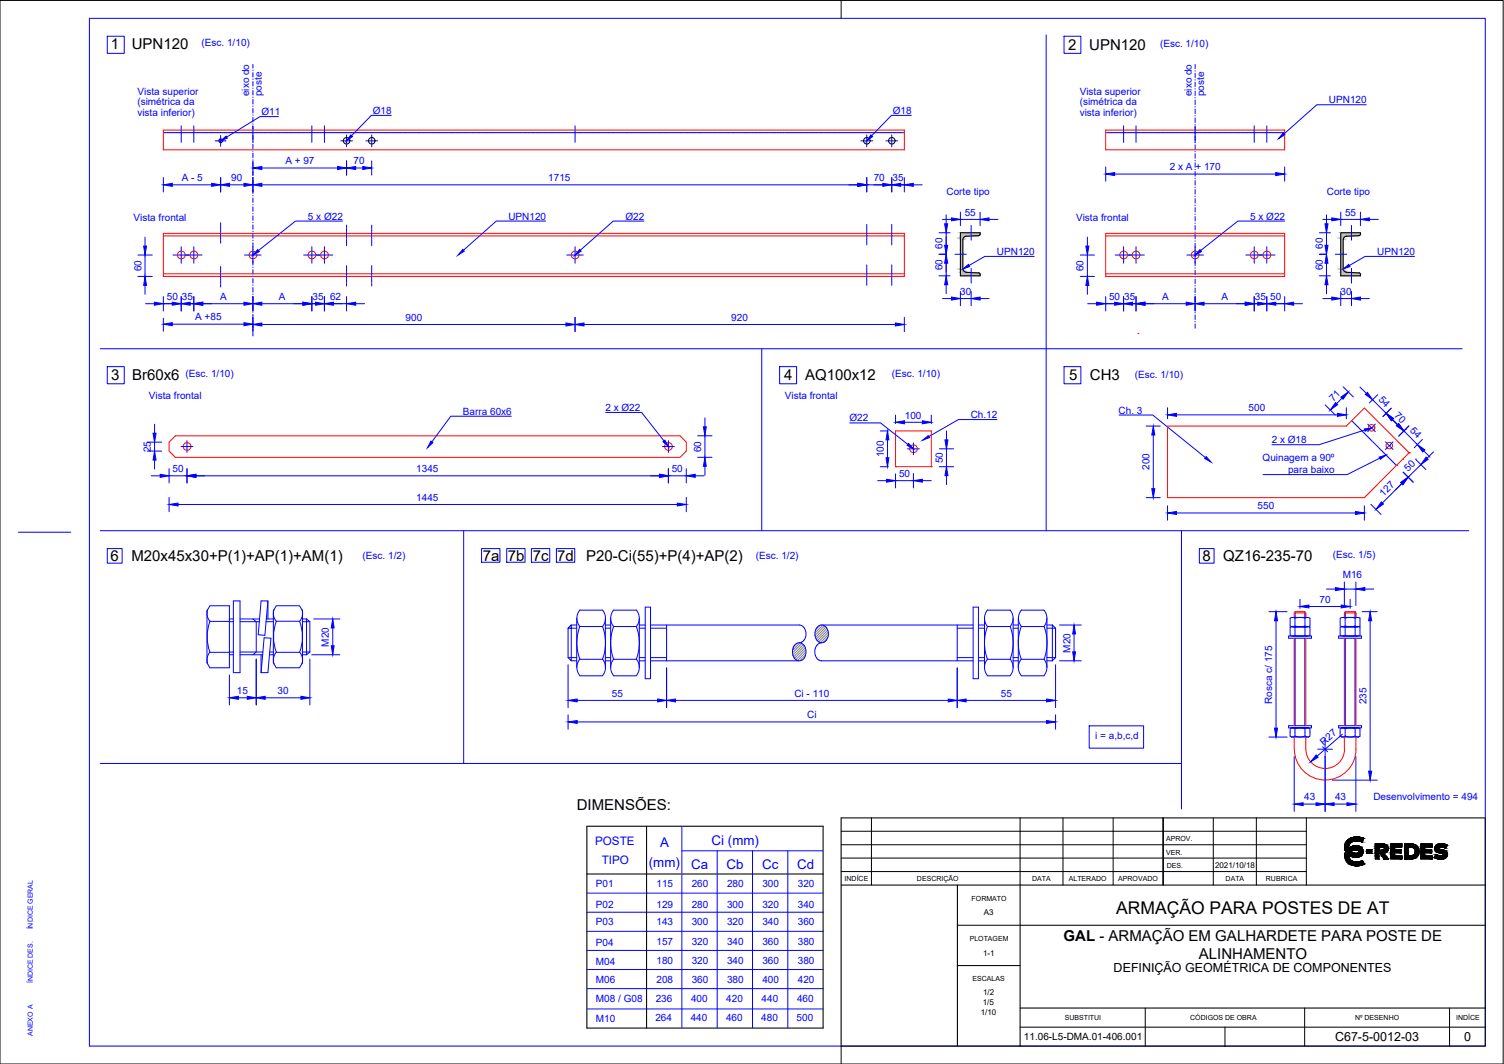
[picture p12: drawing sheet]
<svg xmlns="http://www.w3.org/2000/svg" width="420mm" height="297mm" viewBox="0 0 420 297" stroke-linecap="round" stroke-linejoin="round" font-family="sans-serif">
<defs><g id="words">
<text font-size="4.9" x="311.8" y="255">ARMAÇÃO PARA POSTES DE AT</text>
<g font-size="4.2">
<text x="31" y="13.7">1</text>
<text x="36.8" y="13.7">UPN120</text>
<text x="298.4" y="13.8">2</text>
<text x="304.3" y="13.8">UPN120</text>
<text x="31.1" y="106">3</text>
<text x="36.9" y="106">Br60x6</text>
<text x="219.1" y="106.1">4</text>
<text x="224.9" y="106.1">AQ100x12</text>
<text x="298.7" y="106.2">5</text>
<text x="304.5" y="106.2">CH3</text>
<text x="30.9" y="156.5">6</text>
<text x="36.7" y="156.5">M20x45x30+P(1)+AP(1)+AM(1)</text>
<text x="134.9" y="156.5">7a 7b 7c 7d</text>
<text x="163.8" y="156.5">P20-Ci(55)+P(4)+AP(2)</text>
<text x="335.9" y="156.5">8</text>
<text x="341.7" y="156.5">QZ16-235-70</text>
<text x="161.1" y="226">DIMENSÕES:</text>
<text x="297.1" y="262.6">GAL - ARMAÇÃO EM GALHARDETE PARA POSTE DE</text>
<text x="334.9" y="267.6">ALINHAMENTO</text>
</g>
<g font-size="3.7" fill="#00f">
<text x="184.4" y="236.3">A</text>
<text x="198.8" y="236">Ci (mm)</text>
<text x="181.3" y="242.1">(mm)</text>
<text x="193.1" y="242.5">Ca</text>
<text x="202.9" y="242.5">Cb</text>
<text x="212.9" y="242.5">Cc</text>
<text x="222.7" y="242.5">Cd</text>
</g>
<g font-size="3.5">
<text x="311.1" y="271.4">DEFINIÇÃO GEOMÉTRICA DE COMPONENTES</text>
<text x="373" y="290.6">C67-5-0012-03</text>
<text x="409" y="290.6">0</text>
</g>
<g font-size="3.3" fill="#00f">
<text x="166.2" y="235.8">POSTE</text>
<text x="168.1" y="241.2">TIPO</text>
</g>
<g font-size="2.8" fill="#00f">
<text x="56.3" y="12.9">(Esc. 1/10)</text>
<text x="324.1" y="13.1">(Esc. 1/10)</text>
<text x="38.4" y="26.6">Vista superior</text>
<text x="38.4" y="29.4">(simétrica da</text>
<text x="69.6" y="26.9" transform="rotate(-90 69.6 26.9)">eixo do</text>
<text x="73.2" y="26.9" transform="rotate(-90 73.2 26.9)">poste</text>
<text x="301.6" y="26.6">Vista superior</text>
<text x="301.6" y="29.4">(simétrica da</text>
<text x="332.9" y="26.9" transform="rotate(-90 332.9 26.9)">eixo do</text>
<text x="336.4" y="26.9" transform="rotate(-90 336.4 26.9)">poste</text>
<text x="371.3" y="28.8">UPN120</text>
<text x="38.4" y="32.3">vista inferior)</text>
<text x="73" y="32.2">Ø11</text>
<text x="104.1" y="31.8">Ø18</text>
<text x="249.4" y="31.8">Ø18</text>
<text x="301.6" y="32.3">vista inferior)</text>
<text x="79.7" y="45.9">A + 97</text>
<text x="98.8" y="45.9">70</text>
<text x="326.8" y="47.5">2 x A + 170</text>
<text x="50.8" y="50.5">A - 5</text>
<text x="64.6" y="50.5">90</text>
<text x="153.2" y="50.5">1715</text>
<text x="244.1" y="50.5">70</text>
<text x="249.3" y="50.5">35</text>
<text x="264.4" y="54.3">Corte tipo</text>
<text x="370.7" y="54.3">Corte tipo</text>
<text x="37.3" y="61.7">Vista frontal</text>
<text x="86" y="61.3">5 x Ø22</text>
<text x="142" y="61.3">UPN120</text>
<text x="174.8" y="61.3">Ø22</text>
<text x="269.5" y="60.2">55</text>
<text x="300.6" y="61.7">Vista frontal</text>
<text x="349.2" y="61.3">5 x Ø22</text>
<text x="375.8" y="60.2">55</text>
<text x="263.3" y="69.5" transform="rotate(-90 263.3 69.5)">60</text>
<text x="278.5" y="71.2">UPN120</text>
<text x="369.5" y="69.5" transform="rotate(-90 369.5 69.5)">60</text>
<text x="384.8" y="71.2">UPN120</text>
<text x="39.5" y="75.7" transform="rotate(-90 39.5 75.7)">60</text>
<text x="263.3" y="75.5" transform="rotate(-90 263.3 75.5)">60</text>
<text x="302.7" y="75.7" transform="rotate(-90 302.7 75.7)">60</text>
<text x="369.5" y="75.5" transform="rotate(-90 369.5 75.5)">60</text>
<text x="46.6" y="83.8">50</text>
<text x="50.8" y="83.8">35</text>
<text x="61.5" y="83.8">A</text>
<text x="77.9" y="83.8">A</text>
<text x="87.3" y="83.8">35</text>
<text x="92.2" y="83.8">62</text>
<text x="268.3" y="82.3">30</text>
<text x="309.8" y="83.8">50</text>
<text x="314.1" y="83.8">35</text>
<text x="324.7" y="83.8">A</text>
<text x="341.2" y="83.8">A</text>
<text x="350.6" y="83.8">35</text>
<text x="354.8" y="83.8">50</text>
<text x="374.5" y="82.3">30</text>
<text x="54.5" y="89.4">A +85</text>
<text x="113.3" y="89.6">900</text>
<text x="204.3" y="89.6">920</text>
<text x="51.8" y="105.3">(Esc. 1/10)</text>
<text x="249.1" y="105.4">(Esc. 1/10)</text>
<text x="317" y="105.4">(Esc. 1/10)</text>
<text x="41.6" y="111.5">Vista frontal</text>
<text x="219.2" y="111.5">Vista frontal</text>
<text x="372.5" y="112.2" transform="rotate(-46 372.5 112.2)">71</text>
<text x="385" y="111.7" transform="rotate(46 385 111.7)">54</text>
<text x="129.3" y="115.8">Barra 60x6</text>
<text x="169.1" y="114.8">2 x Ø22</text>
<text x="237.3" y="117.6">Ø22</text>
<text x="252.8" y="116.9">100</text>
<text x="271.2" y="116.7">Ch.12</text>
<text x="312.5" y="115.5">Ch. 3</text>
<text x="348.8" y="114.8">500</text>
<text x="389.4" y="116" transform="rotate(45 389.4 116)">70</text>
<text x="355.3" y="123.7">2 x Ø18</text>
<text x="393.7" y="120.4" transform="rotate(45 393.7 120.4)">54</text>
<text x="42.1" y="126.2" transform="rotate(-90 42.1 126.2)">25</text>
<text x="48.2" y="131.8">50</text>
<text x="116.3" y="131.8">1345</text>
<text x="187.7" y="131.8">50</text>
<text x="195.9" y="126.2" transform="rotate(-90 195.9 126.2)">60</text>
<text x="246.9" y="127.7" transform="rotate(-90 246.9 127.7)">100</text>
<text x="263.4" y="129.3" transform="rotate(-90 263.4 129.3)">50</text>
<text x="321.1" y="131.2" transform="rotate(-90 321.1 131.2)">200</text>
<text x="352.7" y="128.6">Quinagem a 90º</text>
<text x="359.8" y="131.9">para baixo</text>
<text x="393.4" y="131.8" transform="rotate(-45 393.4 131.8)">50</text>
<text x="251.2" y="133.2">50</text>
<text x="116.3" y="139.8">1445</text>
<text x="351.3" y="142.2">550</text>
<text x="386.5" y="138.7" transform="rotate(-45 386.5 138.7)">127</text>
<text x="372.3" y="155.9">(Esc. 1/5)</text>
<text x="101.3" y="156.2">(Esc. 1/2)</text>
<text x="211.2" y="156.1">(Esc. 1/2)</text>
<text x="375.1" y="161.5">M16</text>
<text x="368.6" y="168.3">70</text>
<text x="91.9" y="180.5" transform="rotate(-90 91.9 180.5)">M20</text>
<text x="299" y="182.2" transform="rotate(-90 299 182.2)">M20</text>
<text x="66.2" y="193.7">15</text>
<text x="77.6" y="193.7">30</text>
<text x="170.9" y="194.5">55</text>
<text x="221.9" y="194.5">Ci - 110</text>
<text x="279.6" y="194.5">55</text>
<text x="355.4" y="196.5" transform="rotate(-90 355.4 196.5)">Rosca c/ 175</text>
<text x="381.7" y="196.6" transform="rotate(-90 381.7 196.6)">235</text>
<text x="225.5" y="200.5">Ci</text>
<text x="305.9" y="206.4">i = a,b,c,d</text>
<text x="369.8" y="208.2" transform="rotate(-41 369.8 208.2)">R27</text>
<text x="364.4" y="223.5">43</text>
<text x="373" y="223.5">43</text>
<text x="383.7" y="223.5">Desenvolvimento = 494</text>
<text x="166.5" y="247.8">P01</text>
<text x="183.4" y="247.6">115</text>
<text x="193.3" y="247.6">260</text>
<text x="203.1" y="247.6">280</text>
<text x="213" y="247.6">300</text>
<text x="222.9" y="247.6">320</text>
<text x="166.5" y="253.4">P02</text>
<text x="183.4" y="253.4">129</text>
<text x="193.3" y="253.4">280</text>
<text x="203.1" y="253.4">300</text>
<text x="213" y="253.4">320</text>
<text x="222.9" y="253.4">340</text>
<text x="166.5" y="258.2">P03</text>
<text x="166.5" y="264">P04</text>
<text x="183.4" y="263.8">157</text>
<text x="183.4" y="258.3">143</text>
<text x="193.3" y="263.8">320</text>
<text x="193.3" y="258.3">300</text>
<text x="203.1" y="263.8">340</text>
<text x="203.1" y="258.3">320</text>
<text x="213" y="258.3">340</text>
<text x="213" y="263.8">360</text>
<text x="222.9" y="263.8">380</text>
<text x="222.9" y="258.3">360</text>
<text x="166.5" y="269.3">M04</text>
<text x="183.4" y="269.2">180</text>
<text x="193.3" y="269.2">320</text>
<text x="203.1" y="269.2">340</text>
<text x="213" y="269.2">360</text>
<text x="222.9" y="269.2">380</text>
<text x="166.5" y="274.6">M06</text>
<text x="183.4" y="274.4">208</text>
<text x="193.3" y="274.4">360</text>
<text x="203.1" y="274.4">380</text>
<text x="213" y="274.4">400</text>
<text x="222.9" y="274.4">420</text>
<text x="166.5" y="279.7">M08 / G08</text>
<text x="183.2" y="279.7">236</text>
<text x="193" y="279.7">400</text>
<text x="202.9" y="279.7">420</text>
<text x="212.8" y="279.7">440</text>
<text x="222.7" y="279.7">460</text>
<text x="166.5" y="285.3">M10</text>
<text x="183.1" y="285.1">264</text>
<text x="193" y="285.1">440</text>
<text x="202.8" y="285.1">460</text>
<text x="212.7" y="285.1">480</text>
<text x="222.5" y="285.1">500</text>
</g>
<text font-size="2.8" x="286" y="290.4">11.06-L5-DMA.01-406.001</text>
<g font-size="2.2">
<text x="339.4" y="242.3">2021/10/18</text>
<text x="274.9" y="255.5">A3</text>
<text x="274.6" y="266.8">1-1</text>
<text x="274.6" y="280.5">1/5</text>
<text x="274.6" y="277.8">1/2</text>
<text x="274" y="283.2">1/10</text>
</g>
<g font-size="2">
<text x="325.8" y="238.6">VER.</text>
<text x="325.8" y="234.9">APROV.</text>
<text x="256.2" y="245.8">DESCRIÇÃO</text>
<text x="288.4" y="245.9">DATA</text>
<text x="298.6" y="245.9">ALTERADO</text>
<text x="312.4" y="245.9">APROVADO</text>
<text x="326" y="242.4">DES.</text>
<text x="342.4" y="245.9">DATA</text>
<text x="353.7" y="245.9">RUBRICA</text>
<text x="236" y="246">INDÍCE</text>
<text x="271.4" y="251.4">FORMATO</text>
<text x="270.9" y="262.7">PLOTAGEM</text>
<text x="271.7" y="274">ESCALAS</text>
<text x="297.4" y="284.8">SUBSTITUI</text>
<text x="332.5" y="284.8">CÓDIGOS DE OBRA</text>
<text x="378.5" y="284.8">Nº DESENHO</text>
<text x="406.8" y="284.8">INDÍCE</text>
</g>
<g font-size="2" fill="#00f">
<text x="9.2" y="259.5" transform="rotate(-90 9.2 259.5)">ÍNDICE GERAL</text>
<text x="9.2" y="274.5" transform="rotate(-90 9.2 274.5)">ÍNDICE DES.</text>
<text x="9.2" y="289.2" transform="rotate(-90 9.2 289.2)">ANEXO A</text>
</g>
</g></defs>
<!-- layer: folha -->
<path d="M0 .1h419.9v296.9h-419.9zM235 .1v5M235 292v5" fill="none" stroke="#000" stroke-width=".28"/>
<path d="M25 5.1h389.9v286.9h-389.9zM5.1 148.6h14.7" fill="none" stroke="#00f" stroke-width=".28"/>
<!-- layer: Medio -->
<g fill="none" stroke="#f00" stroke-width=".28">
<path d="M45.6 36.3h207v5.5h-207zM308.9 36.3h50v5.5h-50zM45.6 65.1h207v12.1h-207zM45.6 76.4h207M45.6 65.9h207M308.9 65.1h50v12.1h-50zM308.9 76.4h50M308.9 65.9h50M317.9 93.1h.1M326.2 118.9h49.9l5.1-5 12.4 12.5-12.4 12.5h-55zM379.4 115.7h.1M392.6 119.9h.1"/>
<path d="M394.4 119.8h.1M49 121.7h141l1.7 1.7v2.5l-1.7 1.8h-141l-1.8-1.8v-2.5zM250.2 120.3h10v10h-10zM250.2 130.3h.1M260.2 130.3h.1M390.1 130h.1M391.9 128.2h.1M393.6 126.4h.1M395.4 128.2h.1M361.6 171.1h3.2v1.3v-1.3l-.3-.3h-2.7l-.2 .3v1.3M361.6 178.2v24.4M364.8 178.2v24.4"/>
<path d="M375.6 171.1h3.2v1.3v-1.3l-.3-.3h-2.7l-.2 .3v1.3M375.6 178.2v24.4M378.8 178.2v24.4M361.6 205.8a13 13 0 0 0 1.2 7.7 8.6 8.6 0 0 0 9.7 4 8.6 8.6 0 0 0 6.3-8.4v-3.3M364.8 205.8v3.4M375.6 205.8a9.5 9.5 0 0 1-.6 5.8 5.4 5.4 0 0 1-6.1 2.8 5.4 5.4 0 0 1-4.1-5.3"/>
<circle cx="50.6" cy="71.2" r="1.08"/>
<circle cx="54.2" cy="71.2" r="1.08"/>
<circle cx="70.7" cy="71.2" r="1.08"/>
<circle cx="87.1" cy="71.2" r="1.08"/>
<circle cx="90.7" cy="71.2" r="1.08"/>
<circle cx="160.7" cy="71.2" r="1.08"/>
<circle cx="313.9" cy="71.2" r="1.08"/>
<circle cx="317.4" cy="71.2" r="1.08"/>
<circle cx="333.9" cy="71.2" r="1.08"/>
<circle cx="350.4" cy="71.2" r="1.08"/>
<circle cx="353.9" cy="71.2" r="1.08"/>
<circle cx="383.2" cy="119.4" r=".91"/>
<circle cx="52.3" cy="124.6" r="1.08"/>
<circle cx="186.7" cy="124.6" r="1.08"/>
<circle cx="255.2" cy="125.3" r="1.08"/>
<circle cx="388.1" cy="124.4" r=".91"/>
</g>
<!-- layer: Fino -->
<g fill="none" stroke="#00f" stroke-width=".28">
<path d="M30 10.1h4.7v4.8h-4.7zM70.7 18v1M292.3 9.7v138.5M297.3 10.1h4.7v4.8h-4.7zM333.9 18v1.2M50.6 35.1v4.6M54.1 35.1v4.6M70.7 20.3v1.2M70.7 22.8v1.2M70.7 25.3v1.2M70.7 27.8v1.2M70.7 30.3v1.2"/>
<path d="M70.7 32.8v1.2M70.7 35.1v4.6M77.8 32.6h-5.2l-9.3 5.7M87.1 35.1v4.6M90.6 35.1v4.6M95.2 39.3h3.3M96.8 37.7v3.3M102.2 39.3h3.3M103.8 37.7v3.3M109.3 32.2h-5.5l-5.6 5.7M160.6 35.1v4.6M240.5 39.3h3.3"/>
<path d="M242.1 37.7v3.3M247.5 39.3h3.3M249.1 37.7v3.3M254.6 32.2h-5.6l-5.5 5.7M313.9 35.1v4.6M317.4 35.1v4.6M333.9 20.4v1.3M333.9 22.9v1.3M333.9 25.4v1.3M333.9 27.9v1.3M333.9 30.4v1.3M333.9 32.9v1.3"/>
<path d="M333.9 35.1v4.6M350.4 35.1v4.6M353.9 35.1v4.6M381.7 29.2h-13.8l-9.2 8.2M45.6 49.6v4M48.1 51.6h11M61.6 49.6v4M64.1 51.6h4.1M70.7 40.3v1.2M70.7 42.8v1.2M70.7 44.9v4.1M70.7 49.6v4.4"/>
<path d="M70.7 55.3v1.2M70.7 57.8v1.2M73.1 51.6h166.5M73.1 46.9h21.2M96.8 44.9v4M99.4 46.9h1.9M103.8 44.9v4M242.1 49.6v4M242.1 51.6h12M249.1 49.6v4M252.6 49.6v4M255.1 51.6h2.5"/>
<path d="M264.3 60v2.5M268.3 59.2v3.8M273.8 59.2v3.8M308.9 46.6v4M311.4 48.6h45M333.9 40.4v1.3M333.9 42.9v1.3M333.9 45.4v1.3M333.9 47.9v1.3M333.9 50.4v1.3M333.9 52.9v1.3M333.9 55.5v1.2"/>
<path d="M333.9 57.9v1.3M358.9 46.6v4M370.6 60v2.5M374.6 59.2v3.8M380.1 59.2v3.8M38.5 71.2h4M38.5 77.2h4M40.5 66.2v2.5M40.5 71.2v6M40.5 79.7v2.5M48.3 71.2h8.1M50.6 68.9v4.6"/>
<path d="M54.1 68.9v4.6M61.6 62.2v.7M61.6 63v.1M61.6 63.2v.7M61.6 64v.1M61.6 64.2v.7M61.6 65v.1M61.6 65.2v.7M61.6 66v.1M61.6 66.2v.6M61.6 67v.1M61.6 67.2v.7"/>
<path d="M61.6 74.4v.7M61.6 75.2v.1M61.6 75.4v.7M61.6 76.2v.1M61.6 76.4v.7M61.6 77.2v.1M61.6 77.5v.6M61.6 78.2v.1M61.6 78.4v.7M61.6 79.2v.1M61.6 79.5v.6M68.3 71.2h4.6"/>
<path d="M70.7 60.3v1.2M70.7 62.8v1.2M70.7 65.3v1.2M70.7 67.8v6.2M70.7 75.3v1.2M70.7 77.8v1.2M84.8 71.2h8.2M87.1 68.9v4.6M90.6 68.9v4.6M95.7 61.7h-13.2l-10.3 8.2M96.8 62.9v.6M96.8 63.6v.1"/>
<path d="M96.8 63.9v.6M96.8 64.6v.2M96.8 64.9v.6M96.8 65.7v.1M96.8 65.9v.6M96.8 66.6v.2M96.8 66.9v.6M96.8 67.6v.2M96.8 67.9v.7M96.8 74.2v.6M96.8 74.9v.2M96.8 75.2v.6"/>
<path d="M96.8 75.9v.2M96.8 76.2v.6M96.8 77v.1M96.8 77.2v.6M96.8 77.9v.2M96.8 78.2v.6M96.8 78.9v.2M96.8 79.2v.6M103.8 62.9v.6M103.8 63.6v.1M103.8 63.9v.6M103.8 64.6v.2"/>
<path d="M103.8 64.9v.6M103.8 65.7v.1M103.8 65.9v.6M103.8 66.6v.2M103.8 66.9v.6M103.8 67.6v.2M103.8 67.9v.7M103.8 74.2v.6M103.8 74.9v.2M103.8 75.2v.6M103.8 75.9v.2M103.8 76.2v.6"/>
<path d="M103.8 77v.1M103.8 77.2v.6M103.8 77.9v.2M103.8 78.2v.6M103.8 78.9v.2M103.8 79.2v.6M152.4 61.7h-13.8l-9.1 8.1M158.3 71.2h4.6M160.6 68.9v4.6M179.9 61.7h-8.6l-9.2 8.1M242.1 62.6v5.8M242.1 74v.6"/>
<path d="M242.1 74.8v.1M242.1 75v.6M242.1 75.7v.2M242.1 76v.6M242.1 76.7v.2M242.1 77v.6M242.1 77.7v.1M242.1 78v.6M242.1 78.7v.2M242.1 79v.7M249.1 62.6v.7M249.1 63.5v.1"/>
<path d="M249.1 63.7v.6M249.1 64.4v.2M249.1 64.7v.6M249.1 65.4v.2M249.1 65.7v.6M249.1 66.5v.1M249.1 66.7v.6M249.1 67.4v.2M249.1 67.7v.7M249.1 74v.6M249.1 74.8v.1M249.1 75v.6"/>
<path d="M249.1 75.7v.2M249.1 76v.6M249.1 76.7v.2M249.1 77v.6M249.1 77.7v.1M249.1 78v.6M249.1 78.7v.2M249.1 79v.7M262.3 71h2M262.3 65h3.1M262.3 77h3.1M263.3 61.3h2.5"/>
<path d="M264.3 65v12M264.3 79.5v2.5M266.8 71h3.1M268.3 61.3h5.5M271.3 62.9v4.2M271.3 74.9v4.1M276.3 61.3h2.5M288.9 71.6h-13.8l-4.4 2.5M301.8 71.2h4M301.8 77.2h4M303.8 66.2v2.5M303.8 71.2v6"/>
<path d="M303.8 79.7v2.5M311.6 71.2h8.1M313.9 68.9v4.6M317.4 68.9v4.6M331.6 71.2h4.6M333.9 60.4v1.3M333.9 62.9v1.3M333.9 65.4v1.3M333.9 67.9v6.3M333.9 75.4v1.3M333.9 77.9v1.3M348.1 71.2h8.1"/>
<path d="M350.4 68.9v4.6M353.9 68.9v4.6M358.9 61.7h-13.1l-10.4 8.2M368.6 71h2M368.6 65h3.1M368.6 77h3.1M369.6 61.3h2.5M370.6 65v12M370.6 79.5v2.5M373 71h3.2M374.6 61.3h5.5M377.6 62.9v4.2"/>
<path d="M377.6 74.9v4.1M382.6 61.3h2.4M395.2 71.6h-13.8l-4.4 2.5M28 97.4h380.5M40.6 84.8h2.5M45.6 82.8v4M45.6 88.8v3.7M45.6 84.8h10M48.1 90.5h20.1M50.6 82.8v4M54.1 82.8v4M56.6 84.8h11.6"/>
<path d="M70.7 80.3v1.2M70.7 82.8v4M70.7 87.8v4.8M70.7 92.7v1.1M73.1 84.8h11.5M73.1 90.6h85M85.6 84.8h11.2M87.1 82.8v4M90.6 82.8v4M96.8 82.8v4M99.4 84.8h2.4M160.6 88.6v4"/>
<path d="M163.1 90.6h87M212.8 97.4v50.8M252.6 88.6v4M263.3 83.3h2.5M268.3 83.3h3M268.3 81.4v3.9M271.3 81.4v3.9M273.8 83.3h2.5M303.9 84.8h2.5M308.9 84.8h10M308.9 82.8v4M313.9 82.8v4"/>
<path d="M317.4 82.8v4M319.9 84.8h11.5M333.9 80.4v1.3M333.9 82.8v4M333.9 87.9v1.3M333.9 90.4v1.2M336.4 84.8h11.5M348.9 84.8h10M350.4 82.8v4M353.9 82.8v4M358.9 82.8v4M361.4 84.8h2.5"/>
<path d="M369.6 83.3h2.5M374.6 81.4v3.9M374.6 83.3h3M377.6 81.4v3.9M380.1 83.3h2.5M30 102.4h4.7v4.7h-4.7zM43.2 118.4v2.5M142.8 116.2h-16.9l-5.3 7.2M169.2 115.1h10l6.3 8M196.9 116.7v2.5M217.8 102.4h4.7v4.7h-4.7zM237.4 118.1h8.6l7.6 6"/>
<path d="M250.2 115.9v2.4M252.7 117.9h5M260.2 115.9v2.4M278.5 117.1h-10.8l-8.2 4.8M297.3 102.4h4.7v4.7h-4.7zM312.6 115.9h9.4l14.7 11.9M320.2 118.9h3.9M326.2 113.8v3.1M328.7 115.8h44.9M370.2 113l2.8 2.9M374.9 111.2l-1.5 1.5M375.2 108l2.9 2.8"/>
<path d="M376.1 113.8v3.1M377.6 117.4l.1 .1M377.8 117.6l.1 .1M377.9 117.8h.1M378.1 117.9l.1 .1M378.2 118.1l.2 .1M378.4 118.3l.1 .1M378.6 118.4l4.3 4.4M379.9 108.1l1.8 1.7M382.1 118.4l.8 .8M382.9 119.7l-.8 .8M383.1 119.4l.1 .1"/>
<path d="M383.1 119.5h.1M383.2 119.4l-.1 .1M383.4 119.7l.8 .8M383.4 111.6l3.8 3.8M384.2 118.4l-.8 .8M384.9 110.2l-2.3 2.3M388.6 114l-2.2 2.3M388.6 116.8l2.2 2.1M393.6 118.9l-2.8 2.8M41.1 125.9h4.1M41.1 123.4h4.1M42.2 132.8h2.5"/>
<path d="M43.2 123.4v2.5M43.2 128.4v2.5M47.2 130.8v4M47.2 138.8v4.1M47.2 132.8h5M50.6 124.7h3.3M52.2 123v3.3M52.2 130.8v4M54.7 132.8h129.5M185.1 124.7h3.3M186.7 132.8h5M186.7 123v3.3"/>
<path d="M186.7 130.8v4M191.7 130.8v4M191.7 138.8v4.1M194.2 132.8h2.5M194.9 127.7h4M194.9 121.7h4M196.9 121.7v6M196.9 130.2v2.5M245.2 134.2h2.5M245.9 130.3h2.3M245.9 120.3h2.3M247.9 122.8v5"/>
<path d="M250.2 132.3v3.9M250.2 134.2h5M253.5 125.3h3.3M255.2 123.6v3.4M255.2 132.2v4M257.7 134.2h2.5M262.4 130.3h4M262.4 125.3h4M264.4 120.3v2.5M264.4 125.3v5M264.4 132.8v2.5M320.2 138.9h3.9"/>
<path d="M322.2 121.4v15M381.2 120.1l-12.7 4.1h-13.2M383 122.8l.1 .1M383.1 123l.1 .1M383.3 123.1l.1 .1M383.5 123.3l.1 .1M383.7 123.5v.1M383.8 123.6l.1 .1M384 123.8l.1 .1M384.2 124v.1M384.3 124.2h.1M384.5 124.3l.1 .1"/>
<path d="M384.7 124.5l.1 .1M384.8 124.7h.1M385 124.8l.1 .1M385.2 125l.1 .1M385.3 125.2l.1 .1M385.4 127.9l-9.1 4.6h-23.5M385.5 125.3l.1 .1M385.6 125.5l.2 .1M385.8 125.6l4.3 4.4M387 123.4l.8 .8M387.8 124.7l-.8 .8M388 124.3l.2 .2"/>
<path d="M388.1 124.4h.1M388.2 124.3l-.2 .2M388.4 124.7l.8 .8M389.2 123.4l-.8 .8M391.6 135l-5.4 5.4M392 131.8l2.8 2.8M392.2 120.3l3.8 3.8M395.5 128.3l2.8 2.8M396.9 129.7l-3.5 3.5M397.4 122.7l-2.3 2.3M397.7 125.9l1.8 1.7M400.5 126.1l-1.8 1.8"/>
<path d="M28 148.2h382.3M30 153.2h4.1v4h-4.1zM49.7 140.8h139.5M129.5 148.2v64.9M134.5 153.2h5.2v3.8h-5.2zM141.6 153.2h5.1v3.8h-5.1zM148.5 153.2h5.1v3.8h-5.1zM155.4 153.2h5.2v3.8h-5.2zM326.2 141.2v4M328.7 143.2h50M330.1 148.2v77.6M335.1 153.2h4.1v4h-4.1z"/>
<path d="M381.2 141.2v4M383 140.8l2.8 2.8M58 170.2l-.2 1.1a3.2 3.2 0 0 0 .9 2.1 12 12 0 0 0 0 8.7 3.2 3.2 0 0 0-.7 3.2M58.6 169.1h5.5v17.3h-5.5l-.8-1.4v-14.4zM58.6 173.5h5.5M64.1 173.6h1.1M64.1 172.8h1.1M67.1 173.6h5.4M67.1 172.8h5.4M70.7 172.8l.9 .8v8.4l-.9 .8M73.8 178l1.9 .2-.9 9.6h-1.9zM74.3 173.6h2.1"/>
<path d="M74.4 172.8h2M74.8 167.8l-.8 9.6-1.9-.2 .8-9.4h1.9v5M76.5 170.2l-.1 1.7 .8 1.5h6.5a12 12 0 0 1 0 8.7M77.2 169.1h6.5l.8 1.4v14.5l-.8 1.4h-6.5l-.8-1.4v-14.5zM77.2 173.4a12 12 0 0 0 0 8.7M84.4 170.2l.1 1.7-.8 1.5M84.5 173.6h2.1M84.5 172.8h1.1M85.6 172.8l1 .8v8.4M85.6 172.8v10M87.6 172.8h7.3M93 175.3v5"/>
<path d="M158.7 175.4v8.2l.9 .9v-10l-.9 .9h2.4M159.6 174.5h1.5M161.1 172.6v13.7M162 170.3h6.3M162 170.3a3.6 3.6 0 0 0 0 4.6h6.3M162 174.9a12.8 12.8 0 0 0 0 9.1 3.6 3.6 0 0 0 0 4.6l6.3 .1M168.3 170.3a3.6 3.6 0 0 1 0 4.6 12.8 12.8 0 0 1 0 9.1 3.6 3.6 0 0 1 0 4.6M169.1 172.6v13.7M169.1 175.4h1.5M169.1 174.5h1.5M170.6 172.6v13.7M171.4 170.3h6.4"/>
<path d="M171.4 174.9h6.4M171.4 170.3a3.6 3.6 0 0 0 0 4.6 12.8 12.8 0 0 0 0 9.1 3.6 3.6 0 0 0 .1 4.6l6.2 .1M177.8 174.9a12.8 12.8 0 0 1 0 9.1M177.8 170.3a3.6 3.6 0 0 1 0 4.6M178.6 172.6v13.7M178.6 175.4h1.6M178.6 174.5h1.6M180.2 169.5h1.5v20h-1.5zM181.7 175.4h4.5M181.7 174.5h41.6M186.2 174.5v10M229.5 174.5h42.4"/>
<path d="M267.4 175.4h4.5M267.4 174.5v10M271.9 169.5h1.4v20h-1.4zM273.3 175.4h1.7M273.3 174.5h1.7M275 172.6v13.7M275.8 170.3h6.4M275.8 174.9h6.4M282.2 170.3a3.6 3.6 0 0 1 0 4.6 12.8 12.8 0 0 1 0 9.1 3.6 3.6 0 0 1-.1 4.7l-6.2-.1a3.6 3.6 0 0 1 0-4.6 12.8 12.8 0 0 1 0-9.1 3.6 3.6 0 0 1 0-4.6M283 175.4h1.5M283 174.5h1.5M283 172.6v13.7"/>
<path d="M284.5 172.6v13.7M285.3 170.3h6.3M285.3 170.3a3.6 3.6 0 0 0 0 4.6M291.6 174.9h-6.3a12.8 12.8 0 0 0 0 9.1M291.6 170.3a3.6 3.6 0 0 1 0 4.6M291.7 174.9a12.8 12.8 0 0 1 0 9.1M292.5 175.4h2.4M292.5 172.6v13.7M292.5 174.5h1.5M294 174.5v10M294 174.5l.9 .9M294.9 175.4v8.2"/>
<path d="M296 174.5h6.1M300 177v5M354.5 170.8h5.1M356.5 173.3v30M360 177.6h6.4v.6h-6.4zM360.4 177.4l.7 .1 .7-.1M360.4 174.8l2.8 .2 2.7-.2M361.1 175h4.1M361.1 172.4h4.1M361.8 175.2v2.2l1.4 .2 1.4-.2v-2.2M361.8 172.6v2.2M361.8 175.1l-.7-.1-.7 .1v2.3"/>
<path d="M361.8 172.6l-.7-.2-.7 .2v2.2M361.8 175.1l1.4-.1 1.4 .1M361.8 172.6l1.4-.2 1.4 .2M361.8 170.8v1.6M361.8 178.2v24.4M363.2 167.3v2.5M364.5 170.8v1.6M364.5 178.2v24.4M364.6 172.6v2.2M364.6 177.4l.7 .1 .6-.1M364.6 175.1l.7-.1 .6 .1 .1 2.3M364.6 172.6l.7-.2 .6 .2 .1 2.2"/>
<path d="M365.7 169.3h9M370.6 164.5h2.5M374 177.6h6.3v.6h-6.3zM374.4 177.4l.7 .1 .7-.1M374.4 174.8l2.8 .2 2.8-.2M375.1 175h4.1M375.1 172.4h4.1M375.6 162.5v6.6M375.6 164.5h3.2M375.8 175.2v2.2l1.4 .2 1.4-.2v-2.2M375.8 172.6v2.2M375.8 175.1l-.7-.1-.7 .1v2.3"/>
<path d="M375.8 172.6l-.7-.2-.7 .2v2.2M375.8 175.1l1.4-.1 1.4 .1M375.8 172.6l1.4-.2 1.4 .2M375.8 170.8v1.6M375.8 178.2v24.4M377.2 167.3v2.5M378.5 170.8v1.6M378.5 178.2v24.4M378.6 172.6v2.2M378.6 177.4l.7 .1 .7-.1M378.6 175.1l.7-.1 .7 .1-.1 2.3M378.6 172.6l.7-.2 .7 .2-.1 2.2"/>
<path d="M378.8 162.5v6.6M380.5 170.8h4.3M381.3 164.5h2.5M382.8 173.3v42M58.6 182.1h5.5M64.1 188.5v8.3M64.1 182.8h1.1M64.1 182h1.1M65.2 187.8v-20h1.9v20h-1.9M66.6 194.8h2.5M67.1 182.8h6.3M67.1 182h6.3"/>
<path d="M71.6 184v12.8M72.9 182.8v5M74.1 194.8h10M75.3 182.8h1.1M75.4 182h1M77.2 182.1h6.5M77.2 182.1l-.8 1.5 .1 1.7M83.7 182.1l.8 1.5-.1 1.7M84.5 182.8h1.1M84.5 182h2.1M86.6 182l-1 .8M86.6 184v12.8"/>
<path d="M87.1 182.8h7.8M158.7 185.6v12M158.7 199.5v4.1M158.7 183.6h2.4M159.6 184.5h1.5M161.2 195.5h22.5M162 184.1h6.3M169.1 183.6h1.5M169.1 184.5h1.5M171.4 184.1h6.4M177.8 184a3.6 3.6 0 0 1-.1 4.6M178.6 183.6h1.6"/>
<path d="M178.6 184.5h1.6M181.7 183.6h4.5M181.7 184.5h41.4M186.2 186.5v11.1M188.7 195.5h76.2M229.5 184.5h42.4M267.4 186.5v11.1M267.4 183.6h4.5M269.9 195.5h22.5M273.3 183.6h1.7M273.3 184.5h1.7M275.8 184.1h6.4"/>
<path d="M283 183.6h1.5M283 184.5h1.5M285.3 184a3.6 3.6 0 0 0 0 4.6l6.3 .1M285.3 184.1h6.3M291.6 184a3.6 3.6 0 0 1 0 4.6M292.5 183.6h2.4M292.5 184.5h1.5M294.9 183.6l-.9 .9M294.9 185.6v12M294.9 199.5v4.1M296 184.5h6.1M28 213.1h302.1"/>
<path d="M161.2 201.5h131.2M304.3 202.6h15.2v6.3h-15.2zM354.5 205.8h5.1M360 202.6h6.4v.6h-6.4zM360.8 203.3l.5-.1 .5 .2M361.6 211.2v15.3M361.8 203.4v2.1M361.8 203.4l1.4-.2 1.4 .2M364.6 203.4v2.1M365.5 203.2h-4.7h4.7M365.5 203.2l.5 .2v2.1l-.5 .3h-4.7l-.4-.3v-2.1l.4-.2M365.6 203.2l-1 .2"/>
<path d="M365.6 205.7h-.5a1.11 1.11 0 0 0-1.4 0h-1a1.55 1.55 0 0 0-1.7 0h-.2M368.1 209.2h4.1M369.5 208.5l1.4 1.4M370.2 206.2v20.3M372.2 217.8h12.6M374 202.6h6.3v.6h-6.3zM374.8 203.3l.5-.1 .5 .2M374.8 203.2h4.7h-4.7M375 205l-7 6.1M375.8 203.4v2.1M375.8 203.4l1.4-.2 1.4 .2M378.6 203.4v2.1"/>
<path d="M378.8 211.2v15.3M379.5 203.2l.4 .2v2.1l-.4 .3h-4.7l-.4-.3v-2.1l.4-.2M379.6 203.2l-1 .2M379.6 205.7h-.5a1.11 1.11 0 0 0-1.4 0h-1a1.55 1.55 0 0 0-1.6 0h-.3M190.5 230.7v56.3M190.5 237.5h39.4M200.4 237.5v49.5M210.2 237.5v49.5M220.1 237.5v49.5M364.1 224.5h3.5M372.7 224.5h3.6M164 249.3h65.9"/>
<path d="M164 254.7h65.9M164 260h65.9M164 265.3h65.9M164 270.7h65.9M164 276h65.9M164 281.7h65.9"/>
</g>
<g fill="#00f" stroke="#00f" stroke-width=".28">
<path d="M72 69.7l.4 .5-1.7 1z"/>
<path d="M161.9 69.6l.4 .5-1.7 1.1z"/>
<path d="M129.3 69.6l.4 .5-1.7 1.1z"/>
<path d="M40.5 77.2l.4 2.5h-.8z"/>
<path d="M40.1 68.7h.8l-.4 2.5z"/>
<path d="M370.1 62.5h.9l-.4 2.5z"/>
<path d="M370.6 71l.4 2.5h-.9z"/>
<path d="M370.1 68.5h.9l-.4 2.5z"/>
<path d="M370.6 77l.4 2.5h-.9z"/>
<path d="M372.1 82.9l2.5 .4-2.5 .5z"/>
<path d="M377.6 83.3l2.5-.4v.9z"/>
<path d="M372.1 60.8l2.5 .5-2.5 .3z"/>
<path d="M380.1 61.3l2.5-.5v.8z"/>
<path d="M44.7 132.4l2.5 .4-2.5 .5z"/>
<path d="M52.2 132.8l2.5-.4v.9z"/>
<path d="M184.2 132.4l2.5 .4-2.5 .5z"/>
<path d="M191.7 132.8l2.5-.4v.9z"/>
<path d="M185.2 123.3l.6-.4 .9 1.8z"/>
<path d="M120.4 123.1l.5 .5-1.4 1.4z"/>
<path d="M250.2 117.9l2.5-.4v.8z"/>
<path d="M257.7 117.5l2.5 .4-2.5 .4z"/>
<path d="M247.5 127.8h.8l-.4 2.5z"/>
<path d="M247.9 120.3l.4 2.5h-.8z"/>
<path d="M247.7 133.8l2.5 .4-2.5 .4z"/>
<path d="M255.2 134.2l2.5-.4v.8z"/>
<path d="M264.4 130.3l.4 2.5h-.8z"/>
<path d="M264 122.8h.8l-.4 2.5z"/>
<path d="M257.8 122.9l1.5-1.3 .4 .6z"/>
<path d="M253.8 123.8l1.4 1.5-1.8-1z"/>
<path d="M382.8 170.8l.4 2.5h-.9z"/>
<path d="M382.3 215.3h.9l-.4 2.5z"/>
<path d="M363.2 169.3l2.5-.4v.8z"/>
<path d="M374.7 168.9l2.5 .4-2.5 .4z"/>
<path d="M356.1 203.3h.8l-.4 2.5z"/>
<path d="M356.5 170.8l.4 2.5h-.8z"/>
<path d="M367.7 210.8l.5 .6-2.1 1.3z"/>
<path d="M373.1 164l2.5 .5-2.5 .4z"/>
<path d="M378.8 164.5l2.5-.5v.9z"/>
<path d="M71.6 194.8l2.5-.4v.8z"/>
<path d="M84.1 194.4l2.5 .4-2.5 .4z"/>
<path d="M92.5 180.3h.8l-.3 2.5z"/>
<path d="M93 172.8l.3 2.5h-.8z"/>
<path d="M158.7 195.5l2.5-.4v.9z"/>
<path d="M183.7 195.1l2.5 .4-2.5 .5z"/>
<path d="M186.2 195.5l2.5-.4v.9z"/>
<path d="M264.9 195.1l2.5 .4-2.5 .5z"/>
<path d="M267.4 195.5l2.5-.4v.9z"/>
<path d="M292.4 195.1l2.5 .4-2.5 .5z"/>
<path d="M158.7 201.5l2.5-.3v.8z"/>
<path d="M292.4 201.2l2.5 .3-2.5 .5z"/>
<path d="M299.7 182h.8l-.5 2.5z"/>
<path d="M300 174.5l.5 2.5h-.8z"/>
<path d="M43.2 125.9l.4 2.5h-.8z"/>
<path d="M42.8 120.9h.8l-.4 2.5z"/>
<path d="M196.9 127.7l.4 2.5h-.8z"/>
<path d="M196.5 119.2h.8l-.4 2.5z"/>
<path d="M43.1 84.4l2.5 .4-2.5 .4z"/>
<path d="M50.6 84.8l2.5-.4v.8z"/>
<path d="M48.1 84.4l2.5 .4-2.5 .4z"/>
<path d="M54.1 84.8l2.5-.4v.8z"/>
<path d="M68.2 84.4l2.5 .4-2.5 .4z"/>
<path d="M70.7 84.8l2.4-.4v.8z"/>
<path d="M84.6 84.4l2.5 .4-2.5 .4z"/>
<path d="M90.6 84.8l2.5-.4v.8z"/>
<path d="M70.7 90.6l2.4-.4v.8z"/>
<path d="M158.1 90.2l2.5 .4-2.5 .4z"/>
<path d="M160.6 90.6l2.5-.4v.8z"/>
<path d="M250.1 90.2l2.5 .4-2.5 .4z"/>
<path d="M45.6 90.5l2.5-.4v.8z"/>
<path d="M68.2 90.1l2.5 .4-2.5 .4z"/>
<path d="M61.6 39.3l1.6-1.3 .3 .6z"/>
<path d="M98 37.7l.5 .4-1.7 1.2z"/>
<path d="M243.3 37.7l.4 .4-1.6 1.2z"/>
<path d="M61.6 51.6l2.5-.4v.8z"/>
<path d="M68.2 51.2l2.5 .4-2.5 .4z"/>
<path d="M88.1 84.4l2.5 .4-2.5 .4z"/>
<path d="M96.8 84.8l2.6-.4v.8z"/>
<path d="M70.7 46.9l2.4-.4v.8z"/>
<path d="M94.3 46.5l2.5 .4-2.5 .4z"/>
<path d="M96.8 46.9l2.6-.4v.8z"/>
<path d="M101.3 46.5l2.5 .4-2.5 .4z"/>
<path d="M70.7 51.6l2.4-.4v.8z"/>
<path d="M239.6 51.2l2.5 .4-2.5 .4z"/>
<path d="M249.1 51.6l2.5-.4v.8z"/>
<path d="M246.6 51.2l2.5 .4-2.5 .4z"/>
<path d="M252.6 51.6l2.5-.4v.8z"/>
<path d="M45.6 51.6l2.5-.4v.8z"/>
<path d="M59.1 51.2l2.5 .4-2.5 .4z"/>
<path d="M375.2 75.1l1.6-1.3 .3 .6z"/>
<path d="M335.2 69.7l.4 .5-1.7 1z"/>
<path d="M303.8 77.2l.4 2.5h-.9z"/>
<path d="M303.3 68.7h.9l-.4 2.5z"/>
<path d="M306.4 84.4l2.5 .4-2.5 .4z"/>
<path d="M313.9 84.8l2.5-.4v.8z"/>
<path d="M311.4 84.4l2.5 .4-2.5 .4z"/>
<path d="M317.4 84.8l2.5-.4v.8z"/>
<path d="M331.4 84.4l2.5 .4-2.5 .4z"/>
<path d="M333.9 84.8l2.5-.4v.8z"/>
<path d="M347.9 84.4l2.5 .4-2.5 .4z"/>
<path d="M353.9 84.8l2.5-.4v.8z"/>
<path d="M351.4 84.4l2.5 .4-2.5 .4z"/>
<path d="M358.9 84.8l2.5-.4v.8z"/>
<path d="M308.9 48.6l2.5-.4v.8z"/>
<path d="M356.4 48.2l2.5 .4-2.5 .4z"/>
<path d="M263.9 62.5h.8l-.4 2.5z"/>
<path d="M264.3 71l.4 2.5h-.8z"/>
<path d="M263.9 68.5h.8l-.4 2.5z"/>
<path d="M264.3 77l.4 2.5h-.8z"/>
<path d="M265.8 82.9l2.5 .4-2.5 .5z"/>
<path d="M271.3 83.3l2.5-.4v.9z"/>
<path d="M265.8 60.8l2.5 .5-2.5 .3z"/>
<path d="M273.8 61.3l2.5-.5v.8z"/>
<path d="M269 75.1l1.5-1.3 .4 .6z"/>
<path d="M64.1 194.8l2.5-.4v.8z"/>
<path d="M69.1 194.4l2.5 .4-2.5 .4z"/>
<path d="M326.2 115.8l2.5-.4v.8z"/>
<path d="M373.6 115.4l2.5 .4-2.5 .4z"/>
<path d="M373.1 112.4l.6 .6-2.1 1.5z"/>
<path d="M374.6 110.9l2.1-1.5-1.5 2.1z"/>
<path d="M385.9 140.1l.6 .6-2.1 1.5z"/>
<path d="M391.3 134.7l2.1-1.5-1.5 2.1z"/>
<path d="M398.4 127.6l.6 .6-2.1 1.5z"/>
<path d="M381.4 110.1l.6-.5 1.4 2z"/>
<path d="M387.2 115.4l2.1 1.4-.6 .6z"/>
<path d="M390.1 118.9l.6-.6 1.5 2z"/>
<path d="M396 124.1l2 1.5-.5 .6z"/>
<path d="M321.8 136.4h.8l-.4 2.5z"/>
<path d="M322.2 118.9l.4 2.5h-.8z"/>
<path d="M326.2 143.2l2.5-.4v.8z"/>
<path d="M378.7 142.8l2.5 .4-2.5 .4z"/>
<path d="M385.3 127.6l1.9-.6-1.6 1.2z"/>
<path d="M381.2 119.8l1.9-.3-1.7 .9z"/>
<path d="M337 127.5l1.3 1.5-1.8-1z"/>
<path d="M358.5 37.1l.4 .5-1.7 1.1z"/>
<path d="M47.2 140.8l2.5-.3v.8z"/>
<path d="M189.2 140.5l2.5 .3-2.5 .5z"/>
<path d="M370.2 224.5l2.5-.4v.8z"/>
<path d="M376.3 224.1l2.5 .4-2.5 .4z"/>
<path d="M367.6 224.1l2.6 .4-2.6 .4z"/>
<path d="M361.6 224.5l2.5-.4v.8z"/>
</g>
<g fill="#bababa" stroke="#bababa" stroke-width=".28">
<path d="M377.6 76.1l2 .1z"/>
<path d="M271.3 76.1l2.1 .1z"/>
<path d="M377.6 65l2.5 .4v-.4zM377.6 65l2.5 .4h-2.5z"/>
<path d="M377.6 65.4h2.5zM377.6 65.4h2.4z"/>
<path d="M377.6 65.4l2.4 .1zM377.6 65.4l2.4 .1z"/>
<path d="M377.6 65.5h2.4zM377.6 65.5l2.4 .1z"/>
<path d="M377.6 65.6h2.4zM377.6 65.6l2.3 .1z"/>
<path d="M377.6 65.7h2.3zM377.6 65.7h2.2z"/>
<path d="M377.6 65.7h2.2zM377.6 65.7h2.2z"/>
<path d="M377.6 65.7h2.2zM377.6 65.7l2.1 .1z"/>
<path d="M377.6 65.8h2.1zM377.6 65.8h2zM377.6 65.8h2z"/>
<path d="M374.6 65l3 .8v-.8zM374.6 65l3 .8h-3z"/>
<path d="M374.6 65.8l3 .1zM374.6 65.8l3 .1z"/>
<path d="M374.6 65.9h3zM374.6 65.9l1.5 .1z"/>
<path d="M374.6 66h1.5zM374.6 66h1.3z"/>
<path d="M374.6 66h1.3zM374.6 66h1.2z"/>
<path d="M374.6 66h1.2zM374.6 66l1 .1z"/>
<path d="M374.6 66.1h1zM374.6 66.1l.9 .1z"/>
<path d="M374.6 66.2h.9zM374.6 66.2l.8 .2z"/>
<path d="M374.6 66.4l.7 .1 .1-.1zM374.6 66.4l.7 .1h-.7z"/>
<path d="M374.6 66.5l.7 .2v-.2zM374.6 66.5l.7 .2h-.7z"/>
<path d="M374.6 66.7l.6 .2 .1-.2zM374.6 66.7l.6 .2h-.6z"/>
<path d="M374.6 66.9l.6 4.1v-4.1zM374.6 66.9l.6 4.1h-.6z"/>
<path d="M374.6 71l.6 4.1v-4.1zM374.6 71l.6 4.1h-.6z"/>
<path d="M374.6 75.1l.7 .2-.1-.2zM374.6 75.1l.7 .2h-.7z"/>
<path d="M374.6 75.3l.7 .1v-.1zM374.6 75.3l.7 .1h-.7z"/>
<path d="M374.6 75.4l.8 .2-.1-.2zM374.6 75.4l.8 .2h-.8z"/>
<path d="M374.6 75.6l.9 .1zM374.6 75.6l.9 .1z"/>
<path d="M374.6 75.7l1 .2zM374.6 75.7l1 .2z"/>
<path d="M374.6 75.9h1.2zM374.6 75.9h1.2z"/>
<path d="M374.6 75.9l1.3 .1zM374.6 75.9l1.3 .1z"/>
<path d="M374.6 76h1.5zM374.6 76h1.5z"/>
<path d="M374.6 76l3 .1zM374.6 76l3 .1z"/>
<path d="M377.6 76.2h2.1zM377.6 76.2h2.1z"/>
<path d="M377.6 76.2h2.2zM377.6 76.2h2.2z"/>
<path d="M377.6 76.2l2.2 .1zM377.6 76.2l2.2 .1z"/>
<path d="M377.6 76.3h2.3zM377.6 76.3h2.3z"/>
<path d="M377.6 76.3l2.4 .1zM377.6 76.3l2.4 .1z"/>
<path d="M377.6 76.4h2.4zM377.6 76.4h2.4z"/>
<path d="M377.6 76.4l2.4 .1zM377.6 76.4l2.4 .1z"/>
<path d="M377.6 76.5l2.5 .1zM377.6 76.5l2.5 .1z"/>
<path d="M377.6 76.6l2.5 .4v-.4zM377.6 76.6l2.5 .4h-2.5z"/>
<path d="M374.6 76.1l3 .9v-.9zM374.6 76.1l3 .9h-3z"/>
<path d="M271.3 65l2.5 .4v-.4zM271.3 65l2.5 .4h-2.5z"/>
<path d="M271.3 65.4h2.5zM271.3 65.4h2.5z"/>
<path d="M271.3 65.4h2.5zM271.3 65.4l2.5 .1z"/>
<path d="M271.3 65.5h2.5zM271.3 65.5l2.4 .1z"/>
<path d="M271.3 65.6h2.4zM271.3 65.6l2.4 .1z"/>
<path d="M271.3 65.7h2.4zM271.3 65.7h2.3z"/>
<path d="M271.3 65.7h2.3zM271.3 65.7h2.2z"/>
<path d="M271.3 65.7h2.2zM271.3 65.7l2.2 .1z"/>
<path d="M271.3 65.8h2.2zM271.3 65.8h2.1zM271.3 65.8h2.1z"/>
<path d="M268.3 65l3 .8v-.8zM268.3 65l3 .8h-3z"/>
<path d="M268.3 65.8l3 .1zM268.3 65.8l3 .1z"/>
<path d="M268.3 65.9h3zM268.3 65.9l1.6 .1z"/>
<path d="M268.3 66h1.6zM268.3 66h1.4z"/>
<path d="M268.3 66h1.4zM268.3 66h1.2z"/>
<path d="M268.3 66h1.2zM268.3 66l1.1 .1z"/>
<path d="M268.3 66.1h1.1zM268.3 66.1l.9 .1z"/>
<path d="M268.3 66.2h.9zM268.3 66.2l.8 .2z"/>
<path d="M268.3 66.4l.8 .1v-.1zM268.3 66.4l.8 .1h-.8z"/>
<path d="M268.3 66.5l.7 .2 .1-.2zM268.3 66.5l.7 .2h-.7z"/>
<path d="M268.3 66.7l.7 .2v-.2zM268.3 66.7l.7 .2h-.7z"/>
<path d="M268.3 66.9l.7 4.1v-4.1zM268.3 66.9l.7 4.1h-.7z"/>
<path d="M268.3 71l.7 4.1v-4.1zM268.3 71l.7 4.1h-.7z"/>
<path d="M268.3 75.1l.7 .2v-.2zM268.3 75.1l.7 .2h-.7z"/>
<path d="M268.3 75.3l.8 .1-.1-.1zM268.3 75.3l.8 .1h-.8z"/>
<path d="M268.3 75.4l.8 .2v-.2zM268.3 75.4l.8 .2h-.8z"/>
<path d="M268.3 75.6l.9 .1zM268.3 75.6l.9 .1z"/>
<path d="M268.3 75.7l1.1 .2zM268.3 75.7l1.1 .2z"/>
<path d="M268.3 75.9h1.2zM268.3 75.9h1.2z"/>
<path d="M268.3 75.9l1.4 .1zM268.3 75.9l1.4 .1z"/>
<path d="M268.3 76h1.6zM268.3 76h1.6z"/>
<path d="M268.3 76l3 .1zM268.3 76l3 .1z"/>
<path d="M271.3 76.2h2.2zM271.3 76.2h2.2z"/>
<path d="M271.3 76.2h2.2zM271.3 76.2h2.2z"/>
<path d="M271.3 76.2l2.3 .1zM271.3 76.2l2.3 .1z"/>
<path d="M271.3 76.3h2.4zM271.3 76.3h2.4z"/>
<path d="M271.3 76.3l2.4 .1zM271.3 76.3l2.4 .1z"/>
<path d="M271.3 76.4h2.5zM271.3 76.4h2.5z"/>
<path d="M271.3 76.4l2.5 .1zM271.3 76.4l2.5 .1z"/>
<path d="M271.3 76.5l2.5 .1zM271.3 76.5l2.5 .1z"/>
<path d="M271.3 76.6l2.5 .4v-.4zM271.3 76.6l2.5 .4h-2.5z"/>
<path d="M268.3 76.1l3 .9v-.9zM268.3 76.1l3 .9h-3z"/>
</g>
<!-- layer: Grosso -->
<path d="M269 66.9v8.2M269 66.9a.91 .91 0 0 1 .9-.9l3.5-.2 .3-.2 .1-.6h-5.5v12h5.5l-.1-.6-.3-.2M269 75.1a.91 .91 0 0 0 .9 .9M269.9 76l3.5 .2M375.2 66.9l.1 8.2a.91 .91 0 0 0 .8 .9M376.1 66l3.5-.2 .4-.2 .1-.6h-5.5v12h5.5l-.1-.6-.4-.2M376.1 76l3.5 .2M376.1 66a.91 .91 0 0 0-.8 .9M164 230.7h65.9v56.3h-65.9zM180.6 230.7v56.3M164 244h65.9" fill="none" stroke="#000" stroke-width=".3"/>
<!-- layer: ESTRUTURA -->
<g fill="none" stroke="#808080" stroke-width=".28">
<path d="M222.7 179.5l-1.1 1.2M223.5 179.5l-2.2 2.1M224 179.7l-2.7 2.6M224.4 180l-3 2.9M229.2 174.5l-1.4 1.4M229.9 174.5l-2.3 2.3M230.3 174.7l-2.7 2.8M230.7 175.1l-2.9 2.9M231 175.5l-3 3M231.1 178.2l-1.2 1.2M231.2 176l-2.9 2.9M231.3 176.6l-2.6 2.6"/>
<path d="M231.3 177.2l-2.2 2.2M224.7 180.4l-3.1 3M225 180.8l-3.1 3M225 182.9l-1.6 1.5M225.1 181.4l-2.8 2.7M225.1 182l-2.3 2.4"/>
</g>
<g fill="none" stroke="#00f" stroke-width=".28">
<path d="M223.3 174.5a2.57 2.57 0 0 1 1.9 2.5 2.57 2.57 0 0 1-1.9 2.4M229.5 179.4a2.52 2.52 0 0 0-1.7 3.5M230.2 174.7l.5 .3 .5 1M230.2 174.7a2.15 2.15 0 0 0-2.5 2.8 1.88 1.88 0 0 0 2.5 1.8M231.2 177.9l-.3 .8-.7 .6M231.3 176l.1 1-.1 1M221.5 182.9l.4 .8M221.9 180.2a3.2 3.2 0 0 0-.4 2.7M224.6 180.2a3.2 3.2 0 0 1 .4 2.7M224.7 180.2a1.62 1.62 0 0 0-2.8 0M224.7 183.8a1.67 1.67 0 0 1-2.8 0M225 182.9l-.4 .8"/>
<path d="M227.8 182.9a1.92 1.92 0 0 0 1.7 1.6"/>
</g>
<!-- layer: 0 -->
<g fill="none" stroke="#00f" stroke-width=".28">
<path d="M45.6 37h.5M46.1 37h.3M46.5 37h.3M46.9 37h.5M47.5 37h.3M47.8 37h.3M48.2 37h.5M48.8 37h.3M49.1 37h.3M49.5 37h.5M50.1 37h.3M50.5 37h.3"/>
<path d="M50.8 37h.5M51.4 37h.3M51.8 37h.3M52.2 37h.4M52.7 37h.3M53.1 37h.3M53.5 37h.4M54 37h.3M54.4 37h.3M54.8 37h.4M55.3 37h.3M55.7 37h.3"/>
<path d="M56.1 37h.5M56.6 37h.3M57 37h.3M57.4 37h.5M58 37h.2M58.3 37h.3M58.7 37h.5M59.3 37h.3M59.6 37h.3M60 37h.5M60.2 39.3h.1M60.4 39.3h.1"/>
<path d="M60.5 39.3h.3M60.6 37h.3M60.9 39.3h.1M61 37h.3M61 39.3h1.4M61.3 37h.5M61.6 37.8v.2M61.6 38.1h.1M61.6 38.2v.3M61.6 38.6h.1M61.6 38.7v1.8M61.9 37h.3"/>
<path d="M62.3 37h.3M62.5 39.3h.3M62.7 37h.4M62.9 39.3h.1M63 39.3h.1M63.2 37h.3M63.6 37h.3M64 37h.4M64.5 37h.3M64.9 37h.3M65.3 37h.4M65.8 37h.3"/>
<path d="M66.2 37h.3M66.6 37h.5M67.1 37h.3M67.5 37h.3M67.9 37h.3M68.3 37h.1M68.5 37h.2M68.8 37h.3M69.2 37h.3M69.6 37h.1M69.8 37h.3M70.1 37h.3"/>
<path d="M70.5 37h.3M70.9 37h.1M71.1 37h.3M71.5 37h.3M71.8 37h.3M72.2 37h.1M72.4 37h.3M72.8 37h.3M73.1 37h.3M73.5 37h.1M73.7 37h.3M74.1 37h.3"/>
<path d="M74.5 37h.3M74.8 37h.1M75 37h.3M75.4 37h.3M75.8 37h.3M76.2 37h.1M76.3 37h.3M76.7 37h.3M77.1 37h.3M77.5 37h.1M77.6 37h.3M78 37h.3"/>
<path d="M78.4 37h.3M78.8 37h.1M78.9 37h.3M79.3 37h.3M79.7 37h.3M80.1 37h.1M80.3 37h.3M80.6 37h.3M81 37h.3M81.4 37h.1M81.6 37h.3M82 37h.3"/>
<path d="M82.3 37h.3M82.7 37h.1M82.9 37h.3M83.3 37h.3M83.6 37h.3M84 37h.1M84.2 37h.3M84.6 37h.3M85 37h.3M85.3 37h.1M85.5 37h.3M85.9 37h.3"/>
<path d="M86.3 37h.3M86.7 37h.1M86.8 37h.3M87.2 37h.3M87.6 37h.3M88 37h.4M88.5 37h.3M88.9 37h.3M89.3 37h.4M89.8 37h.3M90.2 37h.3M90.6 37h.5"/>
<path d="M91.1 37h.3M91.5 37h.3M91.9 37h.5M92.5 37h.2M92.8 37h.3M93.2 37h.5M93.8 37h.3M94.1 37h.3M94.5 37h.5M95.1 37h.3M95.5 37h.3M95.8 37h.5"/>
<path d="M96.4 37h.3M96.8 37h.3M97.2 37h.4M97.7 37h.3M98.1 37h.3M98.5 37h.4M99 37h.3M99.4 37h.3M99.8 37h.4M100.3 37h.3M100.7 37h.3M101.1 37h.5"/>
<path d="M101.6 37h.3M102 37h.3M102.4 37h.5M103 37h.2M103.3 37h.3M103.7 37h.5M104.3 37h.3M104.6 37h.3M105 37h.5M105.6 37h.3M106 37h.3M106.3 37h.5"/>
<path d="M106.9 37h.3M107.3 37h.3M107.6 37h.5M108.2 37h.3M108.6 37h.3M109 37h.4M109.5 37h.3M109.9 37h.3M110.3 37h.4M110.8 37h.3M111.2 37h.3M111.6 37h.5"/>
<path d="M112.1 37h.3M112.5 37h.3M112.9 37h.5M113.4 37h.3M113.8 37h.3M114.2 37h.5M114.8 37h.3M115.1 37h.3M115.5 37h.5M116.1 37h.3M116.5 37h.3M116.8 37h.5"/>
<path d="M117.4 37h.3M117.8 37h.3M118.1 37h.5M118.7 37h.3M119.1 37h.3M119.5 37h.4M120 37h.3M120.4 37h.3M120.8 37h.4M121.3 37h.3M121.7 37h.3M122.1 37h.5"/>
<path d="M122.6 37h.3M123 37h.3M123.4 37h.5M123.9 37h.3M124.3 37h.3M124.7 37h.5M125.3 37h.3M125.6 37h.3M126 37h.5M126.6 37h.3M127 37h.2M127.3 37h.5"/>
<path d="M127.9 37h.3M128.3 37h.3M128.6 37h.3M129 37h.1M129.2 37h.3M129.6 37h.3M130 37h.3M130.3 37h.1M130.5 37h.3M130.9 37h.3M131.3 37h.3M131.7 37h.1"/>
<path d="M131.8 37h.3M132.2 37h.3M132.6 37h.3M133 37h.1M133.1 37h.3M133.5 37h.3M133.9 37h.3M134.3 37h.1M134.4 37h.3M134.8 37h.3M135.2 37h.3M135.6 37h.1"/>
<path d="M135.8 37h.3M136.1 37h.3M136.5 37h.3M136.9 37h.1M137.1 37h.3M137.5 37h.2M137.8 37h.3M138.2 37h.1M138.4 37h.3M138.8 37h.3M139.1 37h.3M139.5 37h.1"/>
<path d="M139.7 37h.3M140.1 37h.3M140.5 37h.3M140.8 37h.1M141 37h.3M141.4 37h.3M141.8 37h.3M142.1 37h.1M142.3 37h.3M142.7 37h.3M143.1 37h.3M143.5 37h.1"/>
<path d="M143.6 37h.3M144 37h.3M144.4 37h.3M144.8 37h.1M144.9 37h.3M145.3 37h.3M145.7 37h.3M146.1 37h.1M146.3 37h.3M146.6 37h.3M147 37h.3M147.4 37h.1"/>
<path d="M147.6 37h.3M147.9 37h.3M148.3 37h.3M148.7 37h.5M149.3 37h.3M149.6 37h.3M150 37h.5M150.6 37h.3M151 37h.3M151.3 37h.5M151.9 37h.3M152.3 37h.3"/>
<path d="M152.6 37h.5M153.2 37h.3M153.6 37h.3M154 37h.4M154.5 37h.3M154.9 37h.3M155.3 37h.4M155.8 37h.3M156.2 37h.3M156.6 37h.5M157.1 37h.3M157.5 37h.3"/>
<path d="M157.9 37h.5M158.4 37h.3M158.8 37h.3M159.2 37h.5M159.8 37h.3M160.1 37h.3M160.5 37h.5M161.1 37h.3M161.5 37h.2M161.8 37h.5M162.4 37h.3M162.8 37h.3"/>
<path d="M163.1 37h.5M163.7 37h.3M164.1 37h.3M164.5 37h.4M165 37h.3M165.4 37h.3M165.8 37h.4M166.3 37h.3M166.7 37h.3M167.1 37h.4M167.6 37h.3M168 37h.3"/>
<path d="M168.4 37h.5M168.9 37h.3M169.3 37h.3M169.7 37h.5M170.3 37h.3M170.6 37h.3M171 37h.5M171.6 37h.3M172 37h.2M172.3 37h.5M172.9 37h.3M173.3 37h.3"/>
<path d="M173.6 37h.5M174.2 37h.3M174.6 37h.3M175 37h.4M175.5 37h.3M175.9 37h.3M176.3 37h.4M176.8 37h.3M177.2 37h.3M177.6 37h.4M178.1 37h.3M178.5 37h.3"/>
<path d="M178.9 37h.5M179.4 37h.3M179.8 37h.3M180.2 37h.5M180.8 37h.3M181.1 37h.3M181.5 37h.5M182.1 37h.3M182.4 37h.3M182.8 37h.5M183.4 37h.3M183.8 37h.3"/>
<path d="M184.1 37h.5M184.7 37h.3M185.1 37h.3M185.5 37h.4M186 37h.3M186.4 37h.3M186.8 37h.4M187.3 37h.3M187.7 37h.3M188.1 37h.3M188.5 37h.1M188.6 37h.3"/>
<path d="M189 37h.3M189.4 37h.3M189.8 37h.1M189.9 37h.3M190.3 37h.3M190.7 37h.3M191.1 37h.1M191.3 37h.3M191.6 37h.3M192 37h.3M192.4 37h.1M192.6 37h.3"/>
<path d="M192.9 37h.3M193.3 37h.3M193.7 37h.1M193.9 37h.3M194.3 37h.3M194.6 37h.3M195 37h.1M195.2 37h.3M195.6 37h.3M196 37h.2M196.3 37h.1M196.5 37h.3"/>
<path d="M196.9 37h.3M197.3 37h.3M197.6 37h.1M197.8 37h.3M198.2 37h.3M198.6 37h.3M199 37h.1M199.1 37h.3M199.5 37h.3M199.9 37h.3M200.3 37h.1M200.4 37h.3"/>
<path d="M200.8 37h.3M201.2 37h.3M201.6 37h.1M201.8 37h.2M202.1 37h.3M202.5 37h.3M202.9 37h.1M203.1 37h.3M203.4 37h.3M203.8 37h.3M204.2 37h.1M204.4 37h.3"/>
<path d="M204.8 37h.3M205.1 37h.3M205.5 37h.1M205.7 37h.3M206.1 37h.3M206.5 37h.2M206.8 37h.1M207 37h.3M207.4 37h.3M207.8 37h.3M208.1 37h.5M208.7 37h.3"/>
<path d="M209.1 37h.3M209.5 37h.4M210 37h.3M210.4 37h.3M210.8 37h.4M211.3 37h.3M211.7 37h.3M212.1 37h.4M212.6 37h.3M213 37h.3M213.4 37h.5M213.9 37h.3"/>
<path d="M214.3 37h.3M214.7 37h.5M215.3 37h.3M215.6 37h.3M216 37h.5M216.6 37h.3M216.9 37h.3M217.3 37h.5M217.9 37h.3M218.3 37h.3M218.6 37h.5M219.2 37h.3"/>
<path d="M219.6 37h.3M220 37h.4M220.5 37h.3M220.9 37h.3M221.3 37h.4M221.8 37h.3M222.2 37h.3M222.6 37h.4M223.1 37h.3M223.5 37h.3M223.9 37h.5M224.4 37h.3"/>
<path d="M224.8 37h.3M225.2 37h.5M225.8 37h.3M226.1 37h.3M226.5 37h.5M227.1 37h.3M227.4 37h.3M227.8 37h.5M228.4 37h.3M228.8 37h.3M229.1 37h.5M229.7 37h.3"/>
<path d="M230.1 37h.3M230.5 37h.4M231 37h.3M231.4 37h.3M231.8 37h.4M232.3 37h.3M232.7 37h.3M233.1 37h.4M233.6 37h.3M234 37h.3M234.4 37h.5M234.9 37h.3"/>
<path d="M235.3 37h.3M235.7 37h.5M236.3 37h.2M236.6 37h.3M237 37h.5M237.6 37h.3M237.9 37h.3M238.3 37h.5M238.9 37h.3M239.3 37h.3M239.6 37h.5M240.2 37h.3"/>
<path d="M240.6 37h.3M241 37h.4M241.5 37h.3M241.9 37h.3M242.3 37h.4M242.8 37h.3M243.2 37h.3M243.6 37h.4M244.1 37h.3M244.5 37h.3M244.9 37h.5M245.4 37h.3"/>
<path d="M245.8 37h.3M246.2 37h.5M246.8 37h.2M247.1 37h.3M247.5 37h.5M248.1 37h.3M248.4 37h.3M248.8 37h.3M249.2 37h.1M249.4 37h.3M249.8 37h.3M250.1 37h.3"/>
<path d="M250.5 37h.1M250.7 37h.3M251.1 37h.3M251.4 37h.3M251.8 37h.1M252 37h.3M252.4 37h.2M308.9 37h.1M309.1 37h.3M309.4 37h.3M309.8 37h.3M310.2 37h.5"/>
<path d="M310.8 37h.3M311.1 37h.3M311.5 37h.5M312.1 37h.3M312.4 37h.3M312.8 37h.5M313.4 37h.3M313.8 37h.3M314.1 37h.5M314.7 37h.3M315.1 37h.3M315.5 37h.4"/>
<path d="M316 37h.3M316.4 37h.3M316.8 37h.4M317.3 37h.3M317.7 37h.3M318.1 37h.4M318.6 37h.3M319 37h.3M319.4 37h.5M319.9 37h.3M320.3 37h.3M320.7 37h.5"/>
<path d="M321.3 37h.3M321.6 37h.3M322 37h.5M322.6 37h.3M322.9 37h.3M323.3 37h.5M323.9 37h.3M324.3 37h.3M324.6 37h.5M325.2 37h.3M325.6 37h.3M326 37h.4"/>
<path d="M326.5 37h.3M326.9 37h.3M327.3 37h.4M327.8 37h.3M328.2 37h.3M328.6 37h.4M329.1 37h.3M329.5 37h.3M329.9 37h.5M330.4 37h.3M330.8 37h.3M331.2 37h.5"/>
<path d="M331.8 37h.2M332.1 37h.3M332.5 37h.5M333.1 37h.3M333.4 37h.3M333.8 37h.5M334.4 37h.3M334.8 37h.3M335.1 37h.5M335.7 37h.3M336.1 37h.3M336.5 37h.4"/>
<path d="M337 37h.3M337.4 37h.3M337.8 37h.4M338.3 37h.3M338.7 37h.3M339.1 37h.4M339.6 37h.3M340 37h.3M340.4 37h.5M340.9 37h.3M341.3 37h.3M341.7 37h.5"/>
<path d="M342.3 37h.2M342.6 37h.3M343 37h.5M343.6 37h.3M343.9 37h.3M344.3 37h.5M344.9 37h.3M345.3 37h.3M345.6 37h.5M346.2 37h.3M346.6 37h.3M346.9 37h.5"/>
<path d="M347.5 37h.3M347.9 37h.3M348.3 37h.4M348.8 37h.3M349.2 37h.3M349.6 37h.3M350 37h.1M350.1 37h.3M350.5 37h.3M350.9 37h.3M351.3 37h.1M351.4 37h.3"/>
<path d="M351.8 37h.3M352.2 37h.3M352.6 37h.1M352.7 37h.3M353.1 37h.3M353.5 37h.3M353.9 37h.1M354.1 37h.3M354.4 37h.3M354.8 37h.3M355.2 37h.1M355.4 37h.3"/>
<path d="M355.8 37h.3M356.1 37h.3M356.5 37h.1M356.7 37h.3M357.1 37h.3M357.4 37h.3M357.8 37h.1M358 37h.3M358.4 37h.3M358.8 37h.1M61.6 40.6h.1M61.6 40.7v.1"/>
</g>
<g fill="none" stroke="#000" stroke-width=".28">
<path d="M377.4 237.7a1.66 1.66 0 0 1 2.3-.1v.2a1.45 1.45 0 0 1-2.3-.1zM380.5 235h.1M381.8 237.2h1.4v1h-1.4v-1M381.8 237.2h.1M384.2 235.6a4.7 4.7 0 0 1 3.3 .4 1.3 1.3 0 0 1-.9 2.2l1.2 1.6h-1.2l-1.1-1.6h-.3v1.6h-1zM385.2 236.5h.9a.48 .48 0 0 1 .6 .5 .48 .48 0 0 1-.7 .4h-.8zM388.5 235.6h3.2v.9h-2.2v.7h2v.9h-2v.8h2.2v.9h-3.2zM392.4 235.6a4.2 4.2 0 0 1 3.4 .6 2.16 2.16 0 0 1 .4 2.6 2.16 2.16 0 0 1-2.4 1h-1.4zM393.4 236.5h.5a1.2 1.2 0 0 1 1.5 1.2 1.2 1.2 0 0 1-1.5 1.2h-.5zM396.9 235.6h3.2v.9h-2.2v.7h2.1v.9h-2.1v.8h2.3v.9h-3.3zM401.1 236.2a2.38 2.38 0 0 1 3.1-.2l-.4 .8a1.38 1.38 0 0 0-1.9 0l.7 .4a1.46 1.46 0 0 1 1.7 1.7 2.51 2.51 0 0 1-3.6 .4l.6-.7a1.38 1.38 0 0 0 1.9 .1l-.3-.5a1.58 1.58 0 0 1-1.9-1.9zM403.8 236.8h.1"/>
<path d="M404.2 236h.1M380.6 240.3l.5 .9a3.7 3.7 0 0 1-5.2-1.4l-.2-.8a3.7 3.7 0 0 0 0-2.5 3 3 0 0 1 3.8-2.8l1.5 .3-.5 1.1a2.67 2.67 0 0 0-3.7 1.2v.5l.3-.2a2.49 2.49 0 0 1 3.7 .8 2.07 2.07 0 0 1-3.2 1.7l-.8-.4a1.94 1.94 0 0 0 2.6 1.9l1.2-.3"/>
<circle cx="61.7" cy="39.3" r=".53"/>
<circle cx="96.8" cy="39.3" r=".91"/>
<circle cx="103.9" cy="39.3" r=".91"/>
<circle cx="242.2" cy="39.3" r=".91"/>
<circle cx="249.1" cy="39.3" r=".91"/>
</g>
<!-- layer: LEGENDA -->
<path d="M235 228.3h179.9v63.7h-179.9zM235 247.1h179.9M267.5 247.1v44.9M285 247.1v44.9M285 258.3h129.9M285 281.4h129.9" fill="none" stroke="#000" stroke-width=".3"/>
<g fill="none" stroke="#000" stroke-width=".28">
<path d="M235 235.8h129.9M235 232.1h129.9M235 239.6h129.9M243.4 228.3v18.8M285 228.3v18.8M297 228.3v18.8M311 228.3v18.8M338.9 228.3v18.8M351 228.3v18.8M364.9 228.3v18.8M235 243.3h129.9M267.5 258.3h17.5"/>
<path d="M267.5 269.6h17.5M285 286.8h129.9M319.9 281.4v10.6M342.2 286.8v5.2M364.5 281.4v10.6M404.9 281.4v10.6"/>
</g>
<path d="M324.9 228.3v18.8" fill="none" stroke="#000" stroke-width=".34"/>
<!-- layer: 0 -->
<g fill="#000" stroke="#000" stroke-width=".28">
<path d="M378.5 239.3h.6zM378.6 239.3h.5zM378.7 236.1h.3zM379.4 237.3h1.3zM382 237.2h.5zM384.2 235.6h1zM385.8 236.5h1.9zM386 237.4h1.7zM386.3 236.5h1.4zM386.3 237.4h1.4zM386.6 236.6h1.2zM386.7 239.8h1.1z"/>
<path d="M392.4 235.6h.5zM394.1 236.5h2zM394.2 238.9h1.9zM394.4 236.5h1.7zM394.4 238.9h1.7zM400.8 239.4h3.1zM402 238.1h2.3zM402.3 239.9h.4zM402.4 235.5h.3zM402.7 239h1.5zM403.2 238.4h1.1zM377.1 241.3h3.9z"/>
<path d="M375.7 236.6h1.1zM375.7 236.6h1.1z"/>
<path d="M375.7 236.8h1.1zM375.7 236.8h1.1z"/>
<path d="M375.7 236.8h1.1zM375.7 236.8h1.1zM375.7 236.8h1.1zM375.7 236.8h1.1zM375.7 236.8h1.1zM375.7 236.8h1.1z"/>
<path d="M375.7 236.8h1.1zM375.7 236.8h1.1z"/>
<path d="M375.7 236.8h1.1zM375.7 236.8h1.1z"/>
<path d="M375.7 236.8h1.1zM375.7 236.8h1.1z"/>
<path d="M375.7 236.8h4.8zM375.7 236.8h4.8z"/>
<path d="M375.7 236.8h4.8zM375.7 236.8h4.8z"/>
<path d="M375.7 238.7h1.1zM375.7 238.7h1.1zM375.7 238.7h1.1zM375.7 238.7h1.1z"/>
<path d="M375.7 238.7h1.1zM375.7 238.7h1.1z"/>
<path d="M375.7 238.7h1.1zM375.7 238.7h1.1zM375.7 238.7h1.1zM375.7 238.7h1.1z"/>
<path d="M375.7 238.7h1.1zM375.7 238.7h1.1zM375.7 238.7h1.1zM375.7 238.7h1.1z"/>
<path d="M375.7 238.7h1.1zM375.7 238.7h1.1z"/>
<path d="M375.7 235.7h1.2zM375.7 235.7h1.2z"/>
<path d="M375.7 237.2h3zM375.7 237.2h3z"/>
<path d="M375.7 237.2h2.9zM375.7 237.2h2.9z"/>
<path d="M375.7 237.2h2.9zM375.7 237.2h2.9z"/>
<path d="M375.8 235.5h1.3zM375.8 235.5h1.3z"/>
<path d="M375.7 236.3h1.1zM375.7 236.3h1.1z"/>
<path d="M375.7 236.3l1.1 .1zM375.7 236.3l1.1 .1z"/>
<path d="M375.7 236.4l1.1 .1zM375.7 236.4l1.1 .1z"/>
<path d="M375.7 236.5h1.1zM375.7 236.5h1.1z"/>
<path d="M375.7 236.5l1.1 .1zM375.7 236.5l1.1 .1z"/>
<path d="M375.7 236.6l1.1 .1zM375.7 236.6l1.1 .1z"/>
<path d="M375.7 236.7h1.1zM375.7 236.7h1.1z"/>
<path d="M375.7 236.7l1.1 .1zM375.7 236.7l1.1 .1z"/>
<path d="M375.7 236.1h1.1zM375.7 236.1h1.1z"/>
<path d="M375.7 236.1h1.1zM375.7 236.1l1.1 .2z"/>
<path d="M375.7 236.8h1.1zM375.7 236.8h1.1z"/>
<path d="M376.8 236.8h3.7zM376.8 236.8h3.7z"/>
<path d="M376.8 236.8h3.7zM376.8 236.8h3.7zM376.8 236.8h3.7zM376.8 236.8h3.7z"/>
<path d="M376.8 238.7h3.7zM376.8 238.7h3.7z"/>
<path d="M376.8 238.7h3.7zM376.8 238.7h3.7z"/>
<path d="M376.8 238.7h3.7zM376.8 238.7h3.7z"/>
<path d="M375.7 238.7h1.1zM375.7 238.7h1.1z"/>
<path d="M375.7 238.7h1.1zM375.7 238.7h1.1z"/>
<path d="M375.7 238.7l1.1 .1zM375.7 238.7l1.1 .1z"/>
<path d="M375.7 238.8h1.1zM375.7 238.8h1.1z"/>
<path d="M375.7 238.8l1.1 .1zM375.7 238.8l1.1 .1z"/>
<path d="M375.7 238.9l1.1 .1v-.1zM375.7 238.9l1.1 .1h-1.1z"/>
<path d="M375.7 239l1.1 .2zM375.7 239l1.1 .2z"/>
<path d="M375.7 239.2l1.1 .1zM375.7 239.2l1.1 .1z"/>
<path d="M375.7 239.3h1.1zM375.7 239.3h1.1z"/>
<path d="M375.7 235.9l1.1 .1zM375.7 235.9l1.1 .1z"/>
<path d="M375.7 236h1.1zM375.7 236l1.1 .1z"/>
<path d="M376.8 236.8h3.6zM376.8 236.8h3.6z"/>
<path d="M375.7 239.3l1.2 .1zM375.7 239.3l1.2 .1zM375.7 239.4h1.2zM375.7 239.4h1.2z"/>
<path d="M375.7 239.4l1.3 .3-.1-.3zM375.7 239.4l1.3 .3h-1.2z"/>
<path d="M375.7 235.7l1.1 .2 .1-.2zM375.7 235.7l1.1 .2h-1.1z"/>
<path d="M375.8 235.7h1.2zM375.8 235.7h1.1z"/>
<path d="M375.8 239.7l1.3 .1-.1-.1zM375.8 239.7l1.3 .1h-1.2z"/>
<path d="M375.8 235.5h1.3zM375.8 235.5l1.2 .2z"/>
<path d="M377.1 236.6h3.2zM377.1 236.6h3.2z"/>
<path d="M375.9 239.8l1.3 .1zM375.9 239.8l1.3 .1z"/>
<path d="M375.9 235.4h1.3zM375.9 235.4l1.2 .1z"/>
<path d="M375.9 239.9l1.4 .2-.1-.2zM375.9 239.9l1.4 .2h-1.3z"/>
<path d="M375.9 235.3h1.4zM375.9 235.3h1.4z"/>
<path d="M375.9 235.3h1.4zM375.9 235.3l1.3 .1z"/>
<path d="M375.9 237.7h1.5zM375.9 237.7h1.5z"/>
<path d="M375.9 237.7h1.5zM375.9 237.7h1.5z"/>
<path d="M376 237.7l1.5 .1zM376 237.7l1.5 .1z"/>
<path d="M375.9 237.8h1.7zM375.9 237.8h1.7z"/>
<path d="M376 235.2l1.3 .1 .2-.1zM376 235.2l1.3 .1h-1.4z"/>
<path d="M375.9 237.6h1.6zM375.9 237.6l1.5 .1z"/>
<path d="M375.9 237.8l1.8 .1zM375.9 237.8l1.8 .1h-1.8z"/>
<path d="M376 235.1h1.6zM376 235.1l1.5 .1z"/>
<path d="M375.9 237.5h1.8zM375.9 237.5l1.6 .1z"/>
<path d="M376.1 235h1.6zM376 235.1h1.6z"/>
<path d="M375.9 237.9l2 .1zM375.9 237.9l2 .1z"/>
<path d="M375.8 237.4h2zM375.8 237.4l1.9 .1z"/>
<path d="M375.9 238l2.1 .1zM375.9 238l2.1 .1z"/>
<path d="M375.8 237.4h2.1zM375.8 237.4h2z"/>
<path d="M375.8 238.1l2.4 .1zM375.8 238.1l2.4 .1z"/>
<path d="M376.2 234.9h1.8zM376.2 234.9l1.5 .1z"/>
<path d="M376.2 234.9h2zM376.2 234.9h1.8z"/>
<path d="M375.8 237.3h2.4zM375.8 237.3h2.5z"/>
<path d="M375.8 237.3h2.4zM375.8 237.3l2.1 .1z"/>
<path d="M375.8 238.2h2.7zM375.8 238.2h2.7z"/>
<path d="M376.2 234.8h2.1zM376.2 234.8l2 .1z"/>
<path d="M375.7 237.2h2.8zM375.7 237.2h2.9z"/>
<path d="M375.7 237.2h2.8zM375.7 237.2l2.6 .1z"/>
<path d="M375.7 237.2h2.9zM375.7 237.2h2.9z"/>
<path d="M378.6 239.3h.4zM378.7 239.3h.3z"/>
<path d="M375.7 237.2h2.9zM375.7 237.2h3z"/>
<path d="M375.8 238.2h2.8zM375.8 238.2h2.8z"/>
<path d="M376.3 234.8h2.4zM376.3 234.8h2.5z"/>
<path d="M376.3 234.8h2.4zM376.3 234.8h2z"/>
<path d="M375.8 238.2h2.9zM375.8 238.2h2.9z"/>
<path d="M376.3 234.8h2.5zM376.3 234.8h2.7z"/>
<path d="M375.8 238.2h3zM375.8 238.2h3z"/>
<path d="M378.8 233.7h.3zM378.8 233.7h.3zM378.8 233.7h.3z"/>
<path d="M378.6 236.1h.7zM378.2 236.1h1.1z"/>
<path d="M378.8 233.7h.5zM378.7 233.7h.6z"/>
<path d="M378.4 239.3h.8zM378.4 239.3h.7zM378.5 239.3h.6z"/>
<path d="M378.7 233.7h.8zM378.7 233.7h.8z"/>
<path d="M378.2 236.1l1.2 .1zM378.2 236.1l1.2 .1z"/>
<path d="M378.2 236.2h1.3zM378 236.2h1.5z"/>
<path d="M378.2 239.3h1.2zM378.2 239.3h1z"/>
<path d="M378.7 233.7h1.1zM378.3 233.7h1.5z"/>
<path d="M378 236.2l1.7 .1zM377.8 236.3h1.9z"/>
<path d="M378 239.3h1.5zM378 239.3h1.4z"/>
<path d="M379.6 237.4h1.2zM379.6 237.4h1.2z"/>
<path d="M379.6 237.9h1.2zM379.6 237.9h1.2z"/>
<path d="M379.7 237.8h1.1zM379.7 237.8h1.1z"/>
<path d="M377.9 239.2h1.8zM377.9 239.2l1.6 .1z"/>
<path d="M377.8 236.3h2zM377.8 236.3h2z"/>
<path d="M377.8 236.3l2.1 .1zM377.5 236.4h2.4z"/>
<path d="M378.3 233.7h1.6zM378.1 233.7h1.8z"/>
<path d="M377.6 239.1h2.3zM377.6 239.1l2.1 .1z"/>
<path d="M378.1 233.7l2 .1zM378 233.8h2.1z"/>
<path d="M377.5 236.4h2.5zM377.4 236.4h2.6z"/>
<path d="M377.5 239.1h2.5zM377.5 239.1h2.4z"/>
<path d="M377.4 236.4l2.7 .1zM377.3 236.5h2.8z"/>
<path d="M377.3 236.5h2.9zM377.2 236.5h3z"/>
<path d="M378 233.8h2.4zM377.7 233.8h2.7z"/>
<path d="M377.2 236.5l3.1 .1zM377.1 236.6h3.2z"/>
<path d="M377.2 238.9l2.8 .2 .2-.2zM377.2 238.9l2.8 .2h-2.5z"/>
<path d="M377.1 236.6l3.2 .1zM377 236.7h3.3z"/>
<path d="M377 236.7l3.4 .1zM376.8 236.8h3.6z"/>
<path d="M377 238.8h3.3zM377 238.8l3.2 .1zM377.2 238.9h3zM377.2 238.9h3z"/>
<path d="M377.7 233.8l2.8 .1zM377.6 233.9h2.9z"/>
<path d="M376.8 236.8h3.6zM376.8 236.8h3.6z"/>
<path d="M376.8 238.7h3.6zM376.8 238.7h3.6z"/>
<path d="M376.8 238.7h3.6zM376.8 238.7h3.6z"/>
<path d="M376.9 238.7h3.5zM376.9 238.7l3.4 .1z"/>
<path d="M376.8 236.8h3.7zM376.8 236.8h3.7z"/>
<path d="M375.7 236.8l4.8 .1zM375.7 236.8l4.8 .1z"/>
<path d="M376.8 238.7h3.7zM376.8 238.7h3.6z"/>
<path d="M377.6 233.9l3.1 .1zM377.4 234h3.3z"/>
<path d="M375.7 236.9l4.9 .2-.1-.2zM375.7 236.9l4.9 .2h-4.9z"/>
<path d="M379.9 234.9h.7zM379.9 234.9h.7z"/>
<path d="M380.2 234.9h.4zM380.2 234.9l.3 .1z"/>
<path d="M375.7 238.5l4.8 .2 .1-.2zM375.7 238.5l4.8 .2h-4.8zM375.7 238.7h4.8zM375.7 238.7h4.8zM375.7 238.7h4.8zM375.7 238.7h4.8z"/>
<path d="M379.6 234.8h1zM379.6 234.8l1 .1z"/>
<path d="M375.7 238.5h4.9zM375.7 238.5h4.9z"/>
<path d="M379 234.8h1.6zM379 234.8h1.6z"/>
<path d="M379.2 234.8h1.4zM379.2 234.8h1.4z"/>
<path d="M379.3 234.8h1.3zM379.3 234.8h1.3z"/>
<path d="M375.7 237.1h4.9zM375.7 237.1h4.9z"/>
<path d="M375.7 237.1l5 .1zM375.7 237.1l5 .1z"/>
<path d="M376.4 234.6h4.3zM376.4 234.6l4.2 .2h-4.3z"/>
<path d="M378.7 237.2h2zM378.7 237.2h2z"/>
<path d="M378.7 237.2h2zM378.7 237.2h2z"/>
<path d="M378.8 237.2h1.9zM378.8 237.2h1.9z"/>
<path d="M378.9 237.2h1.8zM378.9 237.2h1.8z"/>
<path d="M379 237.2h1.7zM379 237.2h1.7z"/>
<path d="M379 237.2h1.7zM379 237.2h1.7z"/>
<path d="M379.2 237.2l1.5 .1zM379.2 237.2l1.5 .1z"/>
<path d="M379 238.2h1.7zM378.9 238.2h1.8z"/>
<path d="M378.9 238.2h1.8zM378.8 238.2h1.9z"/>
<path d="M375.8 238.2l4.9 .1zM375.8 238.2l4.9 .1z"/>
<path d="M375.7 238.3h5zM375.7 238.3l4.9 .2z"/>
<path d="M377.4 234h3.4zM377.3 234h3.5z"/>
<path d="M376.5 234.6h4.2zM376.5 234.6h4.2z"/>
<path d="M379.2 237.3h1.5zM379.2 237.3h1.5z"/>
<path d="M379.3 237.3h1.4zM379.3 237.3h1.4zM379.4 237.3h1.3z"/>
<path d="M379.4 237.3l1.4 .1zM379.4 237.3l1.4 .1z"/>
<path d="M379.4 238.1l1.3 .1zM379.3 238.2h1.4z"/>
<path d="M379.3 238.2h1.4zM379.3 238.2h1.4z"/>
<path d="M379.3 238.2h1.4zM379.1 238.2h1.6z"/>
<path d="M379.1 238.2h1.6zM379 238.2h1.7z"/>
<path d="M379.5 237.4h1.3zM379.5 237.4h1.3z"/>
<path d="M379.6 237.4l1.2 .1zM379.6 237.4l1.2 .1z"/>
<path d="M379.6 237.5l1.2 .1zM379.6 237.5l1.2 .1z"/>
<path d="M379.6 237.6h1.2zM379.6 237.6h1.2zM379.7 237.6h1.1zM379.7 237.6h1.1z"/>
<path d="M379.7 237.6h1.1zM379.7 237.6h1.1z"/>
<path d="M379.7 237.6l1.1 .1zM379.7 237.6l1.1 .1z"/>
<path d="M379.7 237.9h1.1zM379.7 237.9h1.1z"/>
<path d="M379.7 237.9h1.1zM379.7 237.9h1.1z"/>
<path d="M379.6 237.9l1.2 .1zM379.6 237.9l1.2 .1z"/>
<path d="M379.6 238h1.2zM379.5 238h1.3z"/>
<path d="M379.5 238l1.3 .1zM379.5 238l1.3 .1z"/>
<path d="M379.5 238.1h1.3zM379.4 238.1h1.3z"/>
<path d="M377.3 234h3.6zM377.3 234h3.6z"/>
<path d="M376.6 234.4h4.2zM376.5 234.6h4.2z"/>
<path d="M379.7 237.7l1.1 .1zM379.7 237.7l1.1 .1z"/>
<path d="M379.7 237.8h1.1zM379.7 237.8l1.1 .1z"/>
<path d="M377.3 234h3.7zM377.2 234h3.8zM377.2 234h3.8zM377.2 234h3.8zM377.2 234h3.8zM377.2 234h3.8zM377.2 234h3.8zM377.2 234h3.8zM377.2 234h3.8zM377.2 234h3.8zM377.2 234h3.8zM377.2 234h3.8zM377.2 234h3.8zM377.2 234h3.8z"/>
<path d="M376.8 234.3l4 .1 .1-.1zM376.6 234.4l.2-.1 4 .1z"/>
<path d="M377 234.1h3.9zM376.8 234.3h4.1z"/>
<path d="M377.2 234l3.8 .1zM377.2 234l3.8 .1zM377.1 234.1h3.9zM377.1 234.1h3.9z"/>
<path d="M377.1 234.1h3.9zM377.1 234.1h3.9z"/>
<path d="M377.1 234.1h3.9zM377.1 234.1h3.8z"/>
<path d="M381.8 237.2h1.4zM381.8 237.2h1.4z"/>
<path d="M381.8 237.2h1.4zM381.8 237.2h1.4z"/>
<path d="M381.8 237.2h1.4zM381.8 237.2h1.4z"/>
<path d="M381.8 237.2h1.4zM381.8 237.2h1.4z"/>
<path d="M381.8 238.2h1.4zM382.5 238.2h.7zM381.8 238.2h1.4z"/>
<path d="M382 237.2h.6zM382 237.2h.6z"/>
<path d="M382 237.2h1.2zM381.8 237.2h1.4zM381.8 237.2h1.4zM381.8 237.2h1.4zM381.8 237.2h1.4zM381.8 237.2h1.4zM381.8 237.2h1.4zM381.8 237.2h1.4zM381.8 237.2h1.4zM381.8 237.2h1.4zM381.8 237.2h1.4zM381.8 237.2h1.4z"/>
<path d="M381.8 237.2h1.4zM381.8 237.2h1.4z"/>
<path d="M381.8 237.2l1.4 .2zM381.8 237.2l1.4 .2z"/>
<path d="M381.8 237.4l1.4 .1v-.1zM381.8 237.4l1.4 .1h-1.4z"/>
<path d="M381.8 237.5l1.4 .2v-.2zM381.8 237.5l1.4 .2h-1.4zM381.8 237.7h1.4zM381.8 237.7h1.4z"/>
<path d="M381.8 237.7l1.4 .5v-.5zM381.8 237.7l1.4 .5h-1.4z"/>
<path d="M384.2 236.5l1 .4v-.4zM384.2 236.5l1 .4h-1z"/>
<path d="M384.2 236.9l1 .5v-.5zM384.2 236.9l1 .5h-1z"/>
<path d="M384.2 238.2l1 .8v-.8zM384.2 238.2l1 .8h-1z"/>
<path d="M384.2 239l1 .8v-.8zM384.2 239l1 .8h-1z"/>
<path d="M384.2 235.6h1.6zM384.2 235.6h1.6z"/>
<path d="M384.2 235.6h2zM384.2 235.6h2z"/>
<path d="M384.2 235.6h2.2zM384.2 235.6h2.2z"/>
<path d="M384.2 235.6h2.4zM384.2 235.6h2.4z"/>
<path d="M384.2 235.6l2.7 .1zM384.2 235.6l2.7 .1z"/>
<path d="M384.2 238.2h2.4zM384.2 238.2h2.5z"/>
<path d="M384.2 238.2h2.4zM384.2 238.2h2.4z"/>
<path d="M385.5 238.2l1.7 .8-.6-.8zM385.5 238.2l1.7 .8h-1.1z"/>
<path d="M386.6 239.8h1.2zM386.6 239.8h1.2zM386.6 239.8h1.2zM386.6 239.8h1.2zM386.6 239.8h1.2zM386.6 239.8h1.2z"/>
<path d="M386.7 237.2h1.1zM386.7 237.2h1.1z"/>
<path d="M386.7 239.8h.5zM386.7 239.8h.5z"/>
<path d="M386.7 236.8h1.1zM386.7 236.8h1.1z"/>
<path d="M386.7 237h1.1zM386.7 237h1.1z"/>
<path d="M384.2 235.7l2.9 .1zM384.2 235.7l2.9 .1z"/>
<path d="M384.2 238.1h2.7zM384.2 238.1l2.5 .1z"/>
<path d="M384.2 235.8h3zM384.2 235.8h3z"/>
<path d="M384.2 238h2.9zM384.2 238l2.7 .1z"/>
<path d="M384.2 235.8l3.1 .2zM384.2 235.8l3.1 .2z"/>
<path d="M386.1 239l1.5 .6-.4-.6zM386.1 239l1.5 .6h-1.2z"/>
<path d="M384.2 237.9h3.1zM384.2 237.9l2.9 .1z"/>
<path d="M384.2 236h3.3zM384.2 236h3.3z"/>
<path d="M384.2 237.8h3.2zM384.2 237.8l3.1 .1z"/>
<path d="M384.2 236l3.3 .2zM384.2 236l3.3 .2z"/>
<path d="M384.2 236.2l3.4 .1zM384.2 236.2l3.4 .1z"/>
<path d="M384.2 237.7h3.3zM384.2 237.7l3.2 .1z"/>
<path d="M384.2 237.6h3.4zM384.2 237.6l3.3 .1z"/>
<path d="M384.2 236.3l3.5 .2-.1-.2zM384.2 236.3l3.5 .2h-3.5z"/>
<path d="M384.2 237.6h3.4zM384.2 237.6h3.4z"/>
<path d="M386.4 239.6l1.4 .2-.2-.2zM386.4 239.6l1.4 .2h-1.2zM386.6 239.8h1.2zM386.6 239.8h1.2z"/>
<path d="M384.2 237.4h3.5zM384.2 237.4l3.4 .2z"/>
<path d="M384.2 236.5h3.5zM384.2 236.5h3.5z"/>
<path d="M385.2 236.5h2.5zM385.2 236.5h2.5zM385.8 236.5h1.9z"/>
<path d="M386.1 236.5h1.6zM386.1 236.5h1.6zM386.3 236.5h1.4z"/>
<path d="M386.4 236.5h1.3zM386.4 236.5h1.3z"/>
<path d="M386.4 236.5h1.4zM386.4 236.5h1.4z"/>
<path d="M386.5 237.3l1.2 .1zM386.5 237.3l1.2 .1z"/>
<path d="M386.5 237.4h1.2zM386.4 237.4h1.3z"/>
<path d="M386.4 237.4h1.3zM386.4 237.4h1.3z"/>
<path d="M386.4 237.4h1.3zM386.3 237.4h1.4zM386.2 237.4h1.5z"/>
<path d="M386.2 237.4h1.5zM386 237.4h1.7zM385.8 237.4h1.9z"/>
<path d="M385.8 237.4h1.9zM385.2 237.4h2.5z"/>
<path d="M384.2 237.4h3.5zM384.2 237.4h3.5z"/>
<path d="M386.5 236.5l1.3 .1zM386.5 236.5l1.3 .1zM386.6 236.6h1.2z"/>
<path d="M386.6 236.6l1.2 .1zM386.6 236.6l1.2 .1z"/>
<path d="M386.7 236.7h1.1zM386.7 236.7h1.1z"/>
<path d="M386.7 236.7h1.1zM386.7 236.7h1.1z"/>
<path d="M386.7 236.7l1.1 .1zM386.7 236.7l1.1 .1z"/>
<path d="M386.7 236.8h1.1zM386.7 236.8h1.1z"/>
<path d="M386.7 236.8h1.1zM386.7 236.8h1.1z"/>
<path d="M386.7 236.8l1.1 .1zM386.7 236.8l1.1 .1z"/>
<path d="M386.7 236.9l1.1 .1zM386.7 236.9l1.1 .1z"/>
<path d="M386.7 237l1.1 .1zM386.7 237l1.1 .1z"/>
<path d="M386.7 237.1h1.1zM386.7 237.1h1.1z"/>
<path d="M386.7 237.1l1.1 .1zM386.7 237.1l1.1 .1z"/>
<path d="M386.7 237.2h1.1zM386.7 237.2h1.1z"/>
<path d="M386.7 237.2l1.1 .1zM386.7 237.2l1.1 .1z"/>
<path d="M386.6 237.3h1.2zM386.6 237.3h1.2z"/>
<path d="M386.6 237.3h1.2zM386.5 237.3h1.2z"/>
<path d="M386.7 237h1.1zM386.7 237h1.1z"/>
<path d="M386.6 239.8h1.2zM386.6 239.8h1.2zM386.6 239.8h1.2zM386.6 239.8h1.2z"/>
<path d="M386.6 239.8h1.2zM386.6 239.8h1.2z"/>
<path d="M388.5 236.9h1zM388.5 236.9h1z"/>
<path d="M388.5 237.7h3zM388.5 237.7h3z"/>
<path d="M388.5 236.5l1 .4v-.4zM388.5 236.5l1 .4h-1z"/>
<path d="M388.5 236.9l1 .3v-.3zM388.5 236.9l1 .3h-1z"/>
<path d="M388.5 238.1l1 .4v-.4zM388.5 238.1l1 .4h-1z"/>
<path d="M388.5 238.5l1 .4v-.4zM388.5 238.5l1 .4h-1z"/>
<path d="M388.5 237.2l3 .5v-.5zM388.5 237.2l3 .5h-3z"/>
<path d="M388.5 237.7l3 .4v-.4zM388.5 237.7l3 .4h-3z"/>
<path d="M390.1 235.6h1.6zM389.5 235.6h2.2z"/>
<path d="M389.5 235.6h2.2zM388.9 235.6h2.8z"/>
<path d="M388.9 235.6h2.8zM388.5 235.6h3.2z"/>
<path d="M388.5 235.6l3.2 .4v-.4zM388.5 235.6l3.2 .4h-3.2z"/>
<path d="M388.5 236l3.2 .2v-.2zM388.5 236l3.2 .2h-3.2z"/>
<path d="M388.5 236.2l3.2 .3v-.3zM388.5 236.2l3.2 .3h-3.2z"/>
<path d="M388.5 238.9l3.2 .4v-.4zM388.5 238.9l3.2 .4h-3.2z"/>
<path d="M388.5 239.3l3.2 .5v-.5zM388.5 239.3l3.2 .5h-3.2z"/>
<path d="M392.4 237.7h1zM392.4 237.7h1z"/>
<path d="M392.4 239.8h1zM392.4 239.8h1zM392.4 239.8h1.4z"/>
<path d="M392.4 235.6h.9zM392.4 235.6h.9z"/>
<path d="M392.4 236.5h1zM392.4 236.5h1z"/>
<path d="M392.4 236.5l1 1.2v-1.2zM392.4 236.5l1 1.2h-1z"/>
<path d="M392.4 237.7l1 1.2v-1.2zM392.4 237.7l1 1.2h-1z"/>
<path d="M392.4 239.8h1.4zM392.4 239.8h1.7z"/>
<path d="M392.4 235.6h1.6zM392.4 235.6h1.6z"/>
<path d="M392.4 235.6h1.9zM392.4 235.6h1.9z"/>
<path d="M392.4 239.8h1.7zM392.4 239.8h2z"/>
<path d="M392.4 239.8h2zM392.4 239.8h2.1z"/>
<path d="M392.4 235.6h2.2zM392.4 235.6h2.2z"/>
<path d="M392.4 235.6l2.3 .1zM392.4 235.6l2.3 .1z"/>
<path d="M392.4 235.7h2.6zM392.4 235.7h2.6z"/>
<path d="M392.4 239.7h2.5zM392.4 239.7l2.1 .1z"/>
<path d="M394.9 236.7h1.3zM394.9 236.7h1.3z"/>
<path d="M392.4 235.7l2.8 .1zM392.4 235.7l2.8 .1z"/>
<path d="M392.4 235.8l2.9 .1zM392.4 235.8l2.9 .1z"/>
<path d="M392.4 239.6h2.9zM392.4 239.6l2.5 .1z"/>
<path d="M392.4 235.9l3.1 .1zM392.4 235.9l3.1 .1z"/>
<path d="M395.3 237.4h1.1zM395.3 237.4h1.1z"/>
<path d="M392.4 236l3.3 .1zM392.4 236l3.3 .1z"/>
<path d="M392.4 239.4l2.9 .2 .2-.2zM392.4 239.4l2.9 .2h-2.9z"/>
<path d="M392.4 236.1l3.4 .1zM392.4 236.1l3.4 .1z"/>
<path d="M392.4 236.2l3.6 .2-.2-.2zM392.4 236.2l3.6 .2h-3.6z"/>
<path d="M392.4 239.2l3.1 .2 .3-.2zM392.4 239.2l3.1 .2h-3.1z"/>
<path d="M392.4 236.4l3.7 .1zM392.4 236.4l3.7 .1z"/>
<path d="M392.4 239l3.4 .2 .3-.2zM392.4 239l3.4 .2h-3.4z"/>
<path d="M393.4 236.5h2.7zM393.4 236.5h2.7z"/>
<path d="M393.7 236.5h2.4zM393.7 236.5h2.4z"/>
<path d="M393.9 236.5h2.2zM393.9 236.5h2.2zM394.1 236.5h2z"/>
<path d="M394.2 236.5h1.9zM394.2 236.5h1.9z"/>
<path d="M394.3 236.5h1.8zM394.3 236.5h1.8zM394.4 236.5h1.7z"/>
<path d="M394.4 236.5l1.7 .1zM394.4 236.5l1.7 .1z"/>
<path d="M394.5 238.8l1.6 .1zM394.4 238.9h1.7zM394.3 238.9h1.8z"/>
<path d="M394.3 238.9h1.8zM394.2 238.9h1.9zM393.9 238.9h2.2z"/>
<path d="M393.9 238.9h2.2zM393.4 238.9h2.7z"/>
<path d="M392.4 238.9h3.7zM392.4 238.9l3.7 .1z"/>
<path d="M394.7 236.6l1.5 .1zM394.7 236.6l1.5 .1z"/>
<path d="M394.8 238.7l1.3 .1zM394.7 238.8h1.4z"/>
<path d="M394.7 238.8h1.4zM394.5 238.8h1.6z"/>
<path d="M394.8 236.7h1.4zM394.8 236.7h1.4z"/>
<path d="M394.9 236.7l1.3 .1zM394.9 236.7l1.3 .1z"/>
<path d="M395 236.8l1.3 .1zM395 236.8l1.3 .1z"/>
<path d="M395 238.6l1.2 .1zM395 238.6l1.2 .1z"/>
<path d="M395 238.7h1.2zM394.8 238.7h1.3z"/>
<path d="M395.1 236.9h1.2zM395.1 236.9h1.2z"/>
<path d="M395.1 236.9l1.2 .1zM395.1 236.9l1.2 .1z"/>
<path d="M395.2 238.5h1.1zM395.2 238.5h1.1z"/>
<path d="M395.1 238.5h1.2zM395 238.5h1.3z"/>
<path d="M395 238.5h1.3zM395 238.5l1.2 .1z"/>
<path d="M395.2 237l1.1 .1zM395.2 237l1.1 .1z"/>
<path d="M395.2 237.1l1.2 .1zM395.2 237.1l1.2 .1z"/>
<path d="M395.2 238.3h1.1zM395.2 238.3h1.2z"/>
<path d="M395.2 238.3l1.1 .1zM395.2 238.3l1.1 .1z"/>
<path d="M395.2 238.4h1.1zM395.2 238.4l1.1 .1z"/>
<path d="M395.3 237.2l1.1 .2v-.2zM395.3 237.2l1.1 .2h-1.1z"/>
<path d="M395.3 238.2l1.1 .1v-.1zM395.3 238.2l1.1 .1h-1.2z"/>
<path d="M395.3 237.4h1.1zM395.3 237.4h1.1z"/>
<path d="M395.3 237.4l1.1 .1zM395.3 237.4l1.1 .1z"/>
<path d="M395.3 237.5l1.1 .1zM395.3 237.5l1.1 .1z"/>
<path d="M395.3 237.6l1.1 .1zM395.3 237.6l1.1 .1z"/>
<path d="M395.4 237.7l1 .1zM395.4 237.7l1 .1z"/>
<path d="M395.3 237.8l1.1 .1zM395.3 237.8l1.1 .1z"/>
<path d="M395.3 237.9h1.1zM395.3 237.9h1.1z"/>
<path d="M395.3 237.9l1.1 .1zM395.3 237.9l1.1 .1z"/>
<path d="M395.3 238h1.1zM395.3 238l1.1 .2z"/>
<path d="M396.9 237.7h3.1zM396.9 237.7h3.1z"/>
<path d="M396.9 236.5l1 .4v-.4zM396.9 236.5l1 .4h-1z"/>
<path d="M396.9 236.9l1 .3v-.3zM396.9 236.9l1 .3h-1z"/>
<path d="M396.9 238.1l1 .4v-.4zM396.9 238.1l1 .4h-1z"/>
<path d="M396.9 238.5l1 .4v-.4zM396.9 238.5l1 .4h-1z"/>
<path d="M396.9 237.2l3.1 .5v-.5zM396.9 237.2l3.1 .5h-3.1z"/>
<path d="M396.9 237.7l3.1 .4v-.4zM396.9 237.7l3.1 .4h-3.1z"/>
<path d="M396.9 235.6l3.2 .4v-.4zM396.9 235.6l3.2 .4h-3.2z"/>
<path d="M396.9 236l3.2 .5v-.5zM396.9 236l3.2 .5h-3.2z"/>
<path d="M396.9 238.9l3.3 .4v-.4zM396.9 238.9l3.3 .4h-3.3z"/>
<path d="M396.9 239.3l3.3 .5v-.5zM396.9 239.3l3.3 .5h-3.3z"/>
<path d="M400.7 239.3h3.3zM400.7 239.3h3.3zM400.7 239.3h3.3zM400.7 239.3h3.3zM400.7 239.3h3.3zM400.7 239.3h3.3zM400.7 239.3h3.3zM400.7 239.3h3.3zM400.7 239.3h3.3zM400.7 239.3h3.3z"/>
<path d="M400.7 239.3h3.3zM400.7 239.3h3.3zM400.7 239.3h3.3zM400.7 239.3h3.3z"/>
<path d="M400.9 236.7h1.1zM400.9 236.7h1.1z"/>
<path d="M400.9 236.7h1.1zM400.9 236.7h1.1z"/>
<path d="M400.9 237h1.1zM400.9 237h1.1z"/>
<path d="M400.9 237h1.1zM400.9 237h1.1z"/>
<path d="M400.9 236.6h1.2zM400.9 236.6h1.2z"/>
<path d="M401.2 238.6h.1zM401.2 238.6h.1z"/>
<path d="M401.2 238.6l.4 .1zM401.2 238.6l.4 .1h-.5z"/>
<path d="M401.6 235.7h2.2zM401.6 235.7h2.2z"/>
<path d="M401.1 238.7l.8 .1zM401.1 238.7l.8 .1z"/>
<path d="M401 238.8l1.2 .1zM401 238.8l1.2 .1z"/>
<path d="M400.9 236.7h1.1zM400.9 236.7h1.1z"/>
<path d="M400.9 236.7l1.1 .1zM400.9 236.7l1.1 .1z"/>
<path d="M400.9 236.8h1.1zM400.9 236.8h1z"/>
<path d="M400.9 236.8h1.1zM400.9 236.8h1.1z"/>
<path d="M400.9 236.8l1.1 .1zM400.9 236.8l1.1 .1zM400.9 236.9h1.1zM400.9 236.9h1.1z"/>
<path d="M400.9 236.9h1.1zM400.9 236.9h1.1z"/>
<path d="M400.9 236.9l1.1 .1zM400.9 236.9l1.1 .1z"/>
<path d="M400.9 236.6h1.1zM400.9 236.6l1.1 .1z"/>
<path d="M400.9 237h1.2zM400.9 237h1.2z"/>
<path d="M400.9 236.6h1.2zM400.9 236.6h1.1z"/>
<path d="M400.9 237l1.3 .1zM400.9 237l1.3 .1z"/>
<path d="M400.9 236.5h1.2zM400.9 236.5h1.3z"/>
<path d="M400.9 236.5h1.2zM400.9 236.5l1.2 .1z"/>
<path d="M400.9 237.1h1.4zM400.9 237.1h1.4z"/>
<path d="M401 238.9l1.4 .1zM401 238.9l1.4 .1z"/>
<path d="M400.9 236.5h1.3zM400.9 236.5h1.3z"/>
<path d="M400.9 236.5h1.4zM400.9 236.5h1.4z"/>
<path d="M400.9 236.5h1.4zM400.9 236.5h1.3z"/>
<path d="M400.9 237.1h1.5zM400.9 237.1h1.5z"/>
<path d="M402.3 239.9h.3zM402.4 239.9h.2z"/>
<path d="M400.9 237.1l1.7 .1zM400.9 237.1l1.7 .1z"/>
<path d="M401 236.5h1.4zM401 236.5h1.5z"/>
<path d="M401 236.5h1.4zM400.9 236.5h1.4z"/>
<path d="M401 239h1.5zM401 239h1.5z"/>
<path d="M400.9 237.2h1.9zM400.9 237.2h1.9z"/>
<path d="M401 236.4h1.6zM401 236.4l1.5 .1z"/>
<path d="M402.4 235.5h.5zM402.3 235.5h.6z"/>
<path d="M400.9 237.2h1.9zM400.9 237.2h1.9z"/>
<path d="M400.9 237.2l2.1 .1zM400.9 237.2l2.1 .1z"/>
<path d="M402.2 239.8h.6zM402.2 239.8h.7z"/>
<path d="M402.2 239.8h.6zM402.2 239.8l.5 .1z"/>
<path d="M402.3 235.5h.7zM402.3 235.5h.7z"/>
<path d="M402.3 235.5h.7zM402.2 235.5h.8z"/>
<path d="M402.2 235.5l1.1 .1zM402 235.6h1.3z"/>
<path d="M400.9 237.3h2.3zM400.9 237.3h2.3z"/>
<path d="M403.1 238.8h1.2zM403.1 238.8h1.2z"/>
<path d="M401.9 239.8h1.2zM401.9 239.8h1z"/>
<path d="M401.8 239.8h1.4zM401.8 239.8h1.3z"/>
<path d="M400.9 237.3h2.4zM400.9 237.3h2.4z"/>
<path d="M403.2 238.7h1.1zM403.2 238.7h1.1z"/>
<path d="M402 235.6h1.4zM401.9 235.6h1.5z"/>
<path d="M401 237.3l2.3 .1zM401 237.3l2.3 .1z"/>
<path d="M401 237.4h2.5zM401 237.4h2.5z"/>
<path d="M401.9 235.6l1.7 .1zM401.8 235.7h1.8z"/>
<path d="M401.6 239.8h1.8zM401.6 239.8h1.6z"/>
<path d="M401 237.4h2.6zM401 237.4h2.6z"/>
<path d="M401.4 239.7h2.1zM401.4 239.7l2 .1z"/>
<path d="M401.3 239.7h2.2zM401.3 239.7h2.2z"/>
<path d="M401.8 235.7h1.8zM401.7 235.7h1.9z"/>
<path d="M401.7 235.7h2.1zM401.6 235.7h2.2z"/>
<path d="M401 237.4l2.7 .1zM401 237.4l2.7 .1z"/>
<path d="M401 237.5l2.8 .1zM401 237.5l2.8 .1zM401 237.6h2.8zM401 237.6h2.8z"/>
<path d="M401.1 239.6h2.6zM401.1 239.6l2.4 .1z"/>
<path d="M401 239.6h2.8zM401 239.6h2.7z"/>
<path d="M401.6 235.7l2.4 .1zM401.4 235.8h2.6z"/>
<path d="M401 237.6h3zM401 237.6h3z"/>
<path d="M403.6 236.7h.3zM403.6 236.7h.2z"/>
<path d="M403.4 236.6h.5zM403.4 236.6h.5z"/>
<path d="M403.5 236.6h.4zM403.5 236.6l.4 .1zM403.6 236.7h.3zM403.6 236.7h.3z"/>
<path d="M400.8 239.4h3.1zM400.8 239.4l3 .2z"/>
<path d="M403.2 236.5h.8zM403.2 236.5h.8z"/>
<path d="M403.3 236.5h.7zM403.3 236.5l.6 .1z"/>
<path d="M401.1 237.6l2.9 .1zM401.1 237.6l2.9 .1z"/>
<path d="M401.1 237.7l3 .1zM401.1 237.7l3 .1z"/>
<path d="M400.8 239.4h3.2zM400.8 239.4h3.1zM400.8 239.4h3.1z"/>
<path d="M401.4 235.8l2.7 .1zM401.3 235.9h2.8z"/>
<path d="M402.6 236.4l1.4 .1zM402.6 236.4l1.4 .1z"/>
<path d="M402.8 236.5h1.2zM402.8 236.5h1.2z"/>
<path d="M402.8 236.5h1.2zM402.8 236.5h1.2z"/>
<path d="M403 236.5h1zM403 236.5h1z"/>
<path d="M400.7 239.3h3.3zM400.7 239.3l3.3 .1z"/>
<path d="M401 236.4h3.1zM401 236.4h3zM401 236.4h3zM401 236.4h3z"/>
<path d="M401.3 237.8h2.8zM401.3 237.8h2.8z"/>
<path d="M400.8 239.3h3.3zM400.8 239.3h3.2zM400.7 239.3h3.3zM400.7 239.3h3.3zM400.7 239.3h3.3zM400.7 239.3h3.3zM400.7 239.3h3.3zM400.7 239.3h3.3zM400.7 239.3h3.3zM400.7 239.3h3.3zM400.7 239.3h3.3zM400.7 239.3h3.3z"/>
<path d="M401.3 235.9h2.9zM401.3 235.9h2.9z"/>
<path d="M401 236.3h3.1zM401 236.3l3.1 .1z"/>
<path d="M401.3 237.8l2.8 .1zM401.3 237.8l2.8 .1z"/>
<path d="M401 236.2h3.1zM401 236.2l3.1 .1z"/>
<path d="M401.3 237.9h2.9zM401.3 237.9h2.9z"/>
<path d="M401.3 235.9l2.9 .1zM401.3 235.9l2.9 .1z"/>
<path d="M401.1 236.1h3.1zM401 236.2h3.1z"/>
<path d="M401.5 237.9h2.7zM401.5 237.9h2.7z"/>
<path d="M400.9 239.1l3.2 .2 .1-.2zM400.9 239.1l3.2 .2h-3.3z"/>
<path d="M401.3 236h3zM401.3 236h3z"/>
<path d="M401.2 236l3 .1zM401.2 236l3 .1z"/>
<path d="M401.2 236.1h3zM401.2 236.1h3z"/>
<path d="M401.6 237.9l2.6 .1zM401.6 237.9l2.6 .1z"/>
<path d="M401.6 238l2.7 .1zM401.6 238l2.7 .1zM402 238.1h2.3z"/>
<path d="M402.7 239h1.5zM402.5 239h1.7z"/>
<path d="M401 239h3.2zM401 239l3.2 .1h-3.3z"/>
<path d="M401.3 236h3zM401.3 236h2.9z"/>
<path d="M402.1 238.1h2.2zM402.1 238.1h2.2z"/>
<path d="M402.2 238.1l2.1 .1zM402.2 238.1l2.1 .1z"/>
<path d="M402.2 238.2h2.1zM402.2 238.2h2.1z"/>
<path d="M402.4 238.2h1.9zM402.4 238.2h1.9z"/>
<path d="M403.1 238.8h1.2zM403.1 238.8h1.2z"/>
<path d="M403.1 238.8l1.2 .1zM403 238.9h1.3z"/>
<path d="M403 238.9h1.3zM403 238.9h1.3zM403 238.9h1.3zM403 238.9h1.3z"/>
<path d="M403 238.9h1.3zM402.9 238.9h1.4z"/>
<path d="M402.9 238.9h1.4zM402.7 239h1.5zM402.7 239h1.5z"/>
<path d="M402.6 238.2h1.7zM402.6 238.2h1.7z"/>
<path d="M402.7 238.2h1.6zM402.7 238.2h1.6z"/>
<path d="M402.9 238.2l1.4 .1zM402.9 238.2l1.4 .1zM403 238.3h1.3zM403 238.3h1.3z"/>
<path d="M403 238.3h1.3zM403 238.3h1.3z"/>
<path d="M403.1 238.3l1.2 .1zM403.1 238.3l1.2 .1z"/>
<path d="M403.1 238.4h1.2zM403.1 238.4h1.2zM403.2 238.4h1.1z"/>
<path d="M403.2 238.4l1.1 .1zM403.2 238.4l1.1 .1zM403.2 238.5h1.1zM403.2 238.5h1.1z"/>
<path d="M403.2 238.5h1.1zM403.2 238.5h1.1z"/>
<path d="M403.2 238.5h1.1zM403.2 238.5h1.1z"/>
<path d="M403.3 238.5l1 .1zM403.3 238.5l1 .1zM403.3 238.6h1zM403.3 238.6h1z"/>
<path d="M403.3 238.6l1 .1zM403.3 238.6l1 .1z"/>
<path d="M403.2 238.7h1.1zM403.2 238.7h1.1zM403.2 238.7h1.1zM403.2 238.7h1.1z"/>
<path d="M403.2 238.7h1.1zM403.2 238.7h1.1z"/>
<path d="M403.2 238.7h1.1zM403.2 238.7h1.1z"/>
<path d="M403.2 238.7h1.1zM403.2 238.7l1.1 .1z"/>
<path d="M376 240.1l1.6 .2zM376 240.1l1.6 .2z"/>
<path d="M376 240.3h1.6zM376 240.3h1.6z"/>
<path d="M376.1 240.3l1.8 .1-.3-.1zM376.1 240.3l1.8 .1h-1.7z"/>
<path d="M376.2 240.4l1.9 .1zM376.2 240.4l1.9 .1z"/>
<path d="M376.2 240.5l2.5 .1zM376.2 240.5l2.5 .1z"/>
<path d="M376.3 240.6h2.4zM376.3 240.6h2.4z"/>
<path d="M378.8 241.7h.4zM378.8 241.7h.4z"/>
<path d="M378.7 241.7h.7zM378.7 241.7h.5zM378.8 241.7h.4z"/>
<path d="M378.3 241.7h1.5zM378.3 241.7h1.1zM378.7 241.7h.7zM378.7 241.7h.7z"/>
<path d="M378.1 241.6h1.8zM378.1 241.6l1.7 .1z"/>
<path d="M377.9 241.6h2.4zM377.9 241.6h2z"/>
<path d="M377.6 241.5h2.9zM377.6 241.5l2.7 .1z"/>
<path d="M380.5 240.3l.1 .1zM380.3 240.4h.3z"/>
<path d="M380.3 240.4h.4zM380.3 240.4h.4z"/>
<path d="M377.5 241.5h3.1zM377.5 241.5h3z"/>
<path d="M380.2 240.4l.5 .1zM380 240.5h.7z"/>
<path d="M380 240.5l.7 .1zM379.7 240.6h1z"/>
<path d="M379.7 240.6h1.1zM379.4 240.6h1.4z"/>
<path d="M379.4 240.6h1.4zM378.7 240.6h2.1z"/>
<path d="M376.3 240.6l4.5 .1zM376.3 240.6l4.5 .1z"/>
<path d="M376.3 240.7h4.6zM376.3 240.7h4.6z"/>
<path d="M376.4 240.7l4.5 .2v-.2zM376.4 240.7l4.5 .2h-4.3z"/>
<path d="M376.6 240.9l4.4 .1zM376.6 240.9l4.4 .1z"/>
<path d="M376.7 241h4.3zM376.7 241h4.3z"/>
<path d="M376.8 241l4.3 .2zM376.8 241l4.3 .2z"/>
<path d="M377.1 241.3l3.5 .2 .4-.2zM377.1 241.3l3.5 .2h-3.1z"/>
<path d="M376.9 241.2h4.2zM376.9 241.2h4.2z"/>
<path d="M377 241.2h4.1zM377 241.2h4.1z"/>
<path d="M377 241.2h4.1zM377 241.2l4 .1zM377.1 241.3h3.9z"/>
</g>
<use href="#words"/>
</svg>
